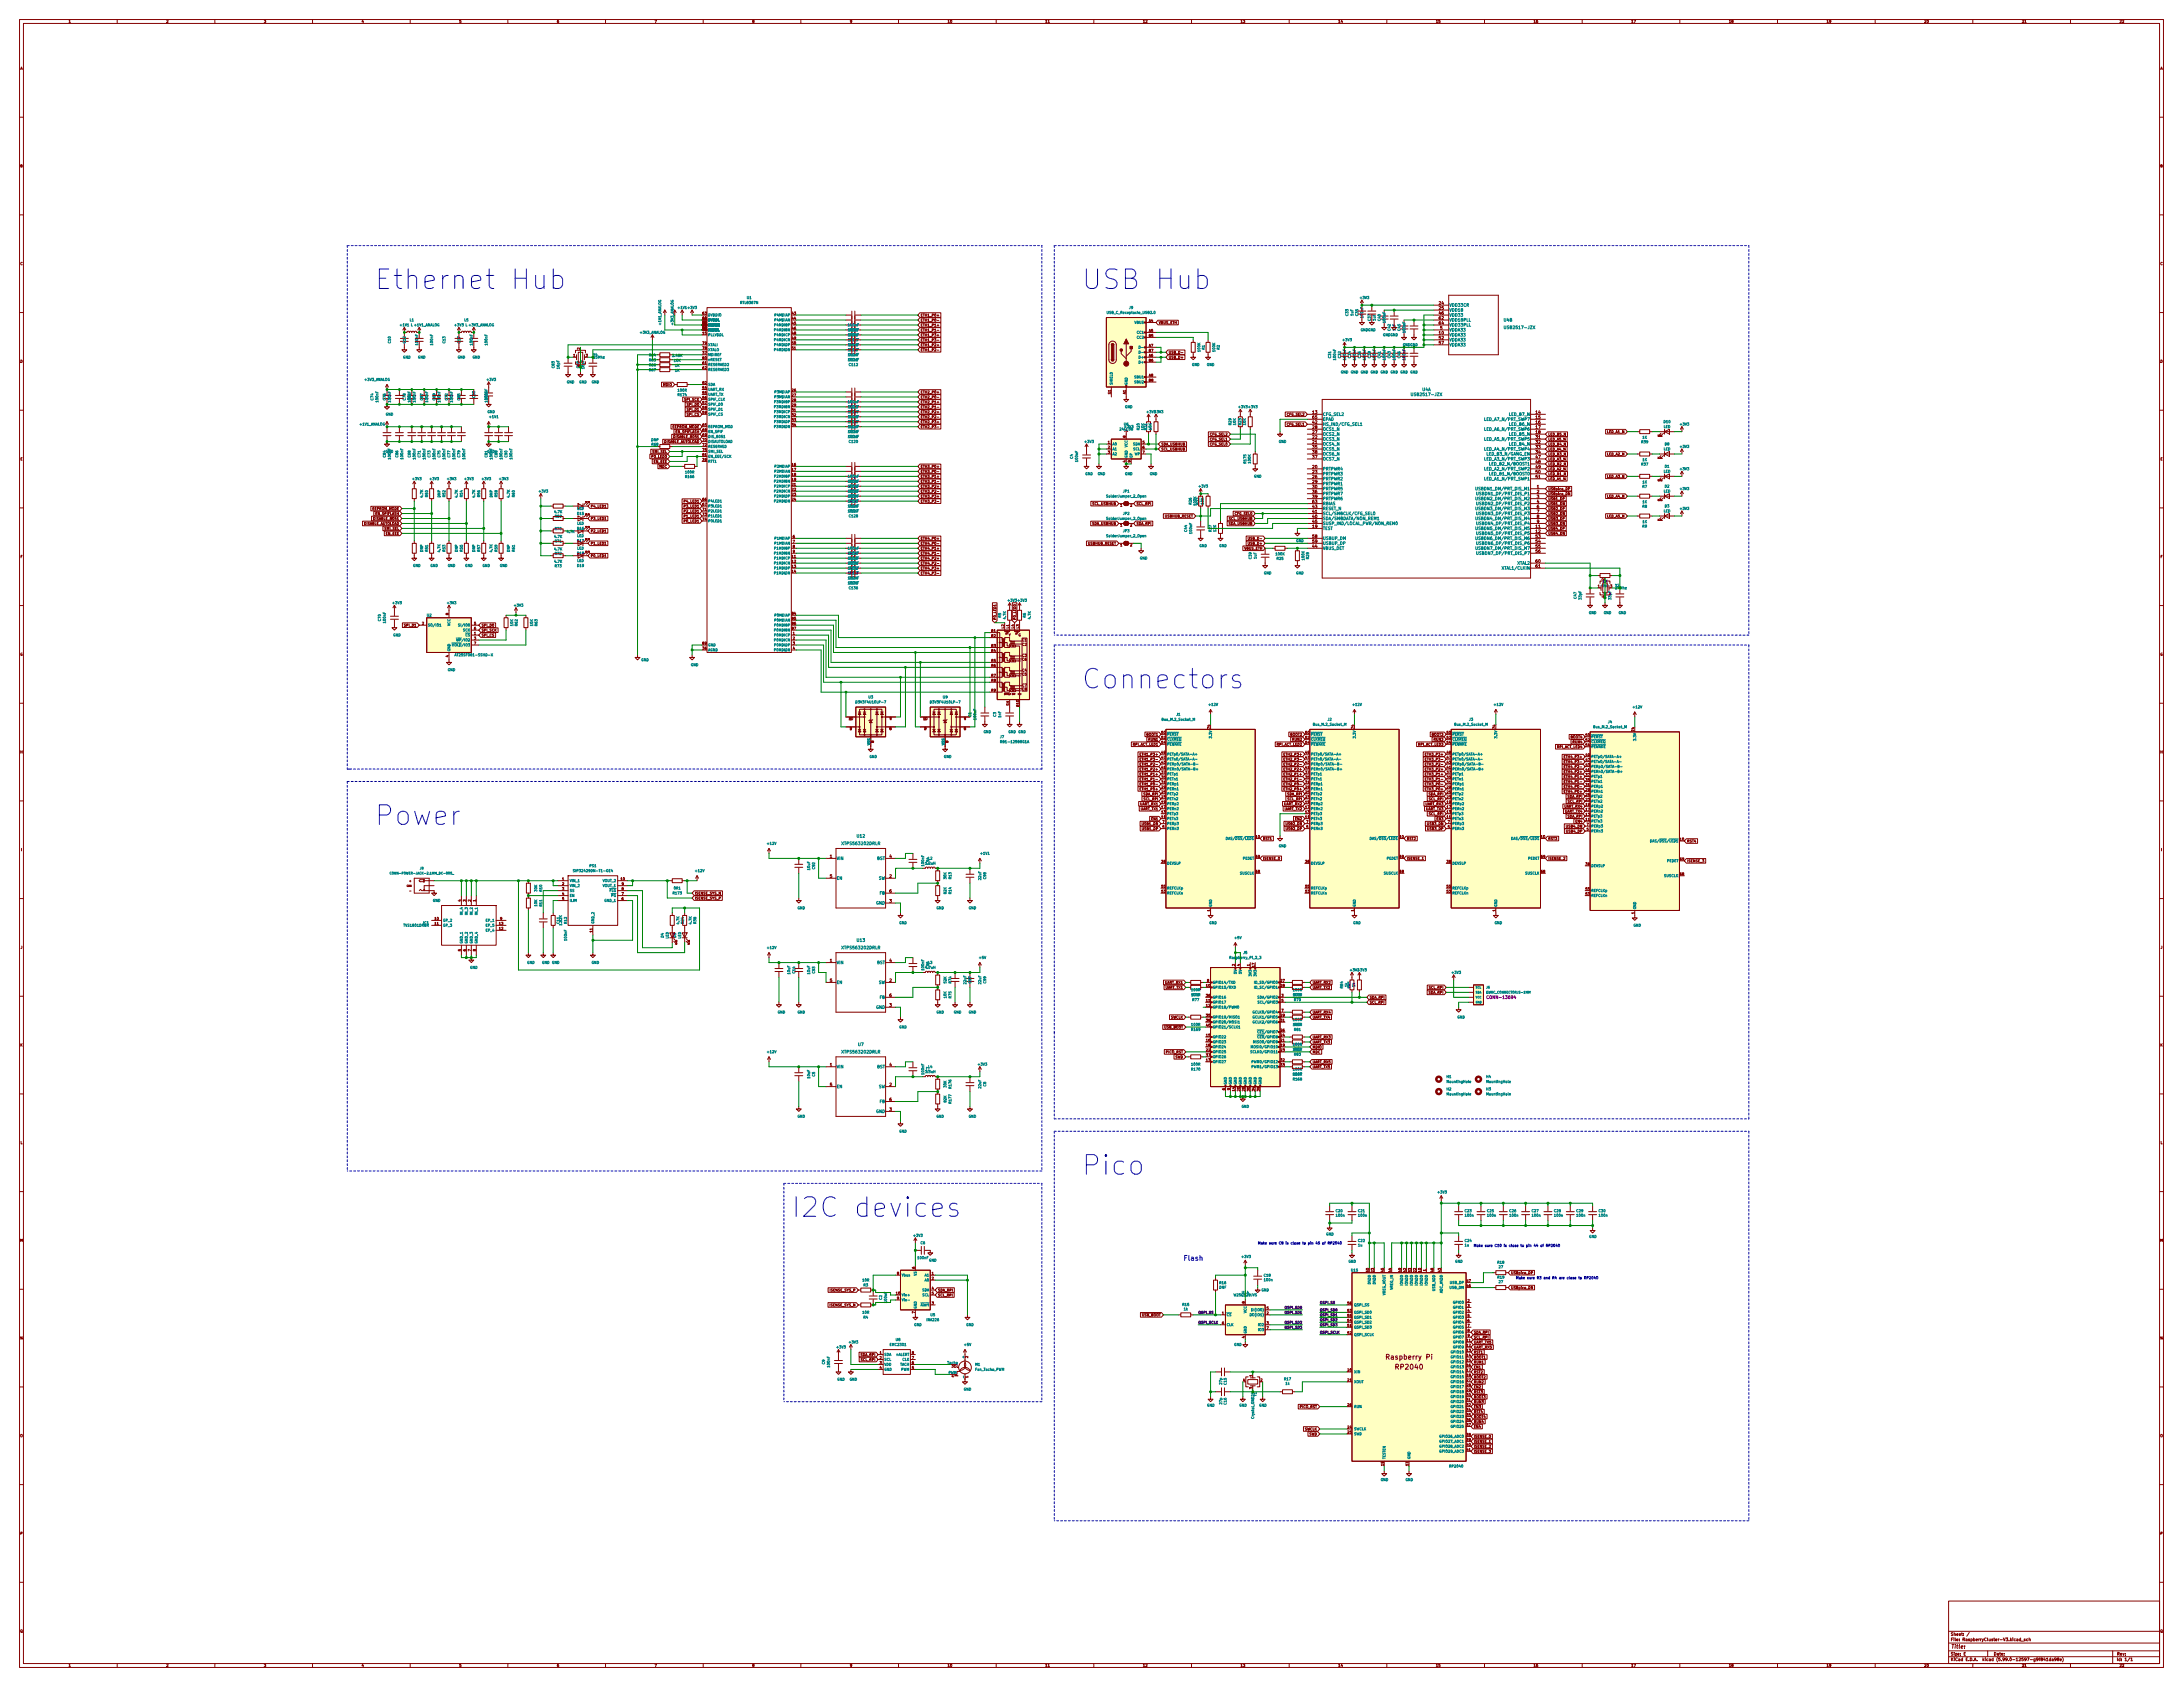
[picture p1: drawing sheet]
<svg xmlns="http://www.w3.org/2000/svg" width="1118mm" height="864mm" viewBox="0 0 1118 864" stroke-linecap="round" stroke-linejoin="round" font-family="sans-serif">
<defs><g id="words">
<g font-size="13.9" fill="#0000c2">
<text x="192" y="148">Ethernet Hub</text>
<text x="554" y="148">USB Hub</text>
<text x="554" y="353">Connectors</text>
<text x="192" y="422">Power</text>
<text x="554" y="602">Pico</text>
<text x="405" y="623">I2C devices</text>
</g>
<text font-size="3.5" fill="#0000c2" x="606" y="645">Flash</text>
<g font-size="3.5" fill="#840000">
<text x="710" y="696">Raspberry Pi</text>
<text x="715" y="701">RP2040</text>
</g>
<text font-size="2.8" fill="#840000" x="999" y="844">Title:</text>
<g font-size="2.1" fill="#840000">
<text x="737" y="156">24</text>
<text x="737" y="158">25</text>
<text x="737" y="161">46</text>
<text x="737" y="164">62</text>
<text x="737" y="166">64</text>
<text x="737" y="171">10</text>
<text x="737" y="174">52</text>
<text x="737" y="169">5</text>
<text x="737" y="176">57</text>
<text x="672" y="212">13</text>
<text x="672" y="214">65</text>
<text x="786" y="212">14</text>
<text x="786" y="214">15</text>
<text x="672" y="222">27</text>
<text x="672" y="219">28</text>
<text x="672" y="217">42</text>
<text x="786" y="217">16</text>
<text x="786" y="219">17</text>
<text x="786" y="222">18</text>
<text x="672" y="227">21</text>
<text x="672" y="225">22</text>
<text x="786" y="225">31</text>
<text x="786" y="227">32</text>
<text x="672" y="230">35</text>
<text x="672" y="232">38</text>
<text x="786" y="230">33</text>
<text x="786" y="232">34</text>
<text x="672" y="240">20</text>
<text x="672" y="235">37</text>
<text x="786" y="235">47</text>
<text x="786" y="237">48</text>
<text x="786" y="240">49</text>
<text x="672" y="242">23</text>
<text x="672" y="245">26</text>
<text x="786" y="242">50</text>
<text x="786" y="245">51</text>
<text x="672" y="247">29</text>
<text x="672" y="250">30</text>
<text x="787" y="250">1</text>
<text x="672" y="252">36</text>
<text x="672" y="255">39</text>
<text x="672" y="258">63</text>
<text x="787" y="252">2</text>
<text x="787" y="255">3</text>
<text x="787" y="258">4</text>
<text x="672" y="263">41</text>
<text x="672" y="260">43</text>
<text x="787" y="260">6</text>
<text x="787" y="263">7</text>
<text x="672" y="265">40</text>
<text x="672" y="268">45</text>
<text x="787" y="265">8</text>
<text x="787" y="268">9</text>
<text x="672" y="270">19</text>
<text x="672" y="275">58</text>
<text x="786" y="270">11</text>
<text x="786" y="273">12</text>
<text x="786" y="275">53</text>
<text x="672" y="280">44</text>
<text x="672" y="278">59</text>
<text x="786" y="278">54</text>
<text x="786" y="280">55</text>
<text x="786" y="283">56</text>
<text x="786" y="288">60</text>
<text x="786" y="291">61</text>
<text x="425" y="439">1</text>
<text x="455" y="439">4</text>
<text x="425" y="449">5</text>
<text x="455" y="449">2</text>
<text x="455" y="457">6</text>
<text x="455" y="462">3</text>
<text x="425" y="493">1</text>
<text x="455" y="493">4</text>
<text x="425" y="503">5</text>
<text x="455" y="503">2</text>
<text x="455" y="515">3</text>
<text x="455" y="510">6</text>
<text x="425" y="546">1</text>
<text x="455" y="546">4</text>
<text x="425" y="556">5</text>
<text x="455" y="556">2</text>
<text x="455" y="564">6</text>
<text x="455" y="569">3</text>
<text x="999" y="837">Sheet: /</text>
<text x="999" y="840">File: RaspberryCluster-V3.kicad_sch</text>
<text x="999" y="850">KiCad E.D.A. kicad (5.99.0-12597-g9f841da98e)</text>
<text x="999" y="847">Size: E</text>
<text x="1021" y="847">Date:</text>
<text x="1084" y="847">Rev:</text>
<text x="1084" y="850">Id: 1/1</text>
</g>
<g font-size="2.1" fill="#008484">
<text x="742" y="157">VDD33CR</text>
<text x="742" y="159">VDD18</text>
<text x="742" y="162">VDD33</text>
<text x="742" y="165">VDD18PLL</text>
<text x="742" y="167">VDD33PLL</text>
<text x="770" y="165">U4B</text>
<text x="742" y="172">VDDA33</text>
<text x="742" y="170">VDDA33</text>
<text x="771" y="168">USB2517-JZX</text>
<text x="742" y="175">VDDA33</text>
<text x="742" y="177">VDDA33</text>
<text x="723" y="203">USB2517-JZX</text>
<text x="728" y="200">U4A</text>
<text x="677" y="213">CFG_SEL2</text>
<text x="677" y="215">EPAD</text>
<text x="761" y="215">LED_A7_N/PRT_SWP7</text>
<text x="773" y="213">LED_B7_N</text>
<text x="677" y="220">OCS1_N</text>
<text x="677" y="218">HS_IND/CFG_SEL1</text>
<text x="761" y="220">LED_A6_N/PRT_SWP6</text>
<text x="773" y="218">LED_B6_N</text>
<text x="677" y="226">OCS3_N</text>
<text x="677" y="223">OCS2_N</text>
<text x="761" y="226">LED_A5_N/PRT_SWP5</text>
<text x="773" y="223">LED_B5_N</text>
<text x="677" y="228">OCS4_N</text>
<text x="677" y="231">OCS5_N</text>
<text x="677" y="233">OCS6_N</text>
<text x="761" y="231">LED_A4_N/PRT_SWP4</text>
<text x="762" y="233">LED_B3_N/GANG_EN</text>
<text x="773" y="228">LED_B4_N</text>
<text x="677" y="236">OCS7_N</text>
<text x="761" y="236">LED_A3_N/PRT_SWP3</text>
<text x="764" y="238">LED_B2_N/BOOST1</text>
<text x="677" y="241">PRTPWR4</text>
<text x="677" y="243">PRTPWR3</text>
<text x="677" y="246">PRTPWR2</text>
<text x="761" y="241">LED_A2_N/PRT_SWP2</text>
<text x="761" y="246">LED_A1_N/PRT_SWP1</text>
<text x="764" y="243">LED_B1_N/BOOST0</text>
<text x="677" y="248">PRTPWR1</text>
<text x="677" y="251">PRTPWR5</text>
<text x="757" y="251">USBDN1_DM/PRT_DIS_M1</text>
<text x="677" y="253">PRTPWR7</text>
<text x="677" y="256">PRTPWR6</text>
<text x="757" y="256">USBDN2_DM/PRT_DIS_M2</text>
<text x="758" y="253">USBDN1_DP/PRT_DIS_P1</text>
<text x="677" y="264">SCL/SMBCLK/CFG_SEL0</text>
<text x="677" y="261">RESET_N</text>
<text x="677" y="259">RBIAS</text>
<text x="757" y="261">USBDN3_DM/PRT_DIS_M3</text>
<text x="758" y="259">USBDN2_DP/PRT_DIS_P2</text>
<text x="758" y="264">USBDN3_DP/PRT_DIS_P3</text>
<text x="677" y="266">SDA/SMBDATA/NON_REM1</text>
<text x="677" y="269">SUSP_IND/LOCAL_PWR/NON_REM0</text>
<text x="757" y="266">USBDN4_DM/PRT_DIS_M4</text>
<text x="758" y="269">USBDN4_DP/PRT_DIS_P4</text>
<text x="677" y="271">TEST</text>
<text x="757" y="271">USBDN5_DM/PRT_DIS_M5</text>
<text x="758" y="274">USBDN5_DP/PRT_DIS_P5</text>
<text x="677" y="281">VBUS_DET</text>
<text x="677" y="276">USBUP_DM</text>
<text x="677" y="279">USBUP_DP</text>
<text x="757" y="276">USBDN6_DM/PRT_DIS_M6</text>
<text x="757" y="281">USBDN7_DM/PRT_DIS_M7</text>
<text x="758" y="279">USBDN6_DP/PRT_DIS_P6</text>
<text x="758" y="284">USBDN7_DP/PRT_DIS_P7</text>
<text x="770" y="292">XTAL1/CLKIN</text>
<text x="777" y="289">XTAL2</text>
<text x="439" y="429">U12</text>
<text x="431" y="433">XTPS563202DRLR</text>
<text x="428" y="440">VIN</text>
<text x="449" y="440">BST</text>
<text x="428" y="450">EN</text>
<text x="450" y="450">SW</text>
<text x="450" y="458">FB</text>
<text x="448" y="463">GND</text>
<text x="431" y="486">XTPS563202DRLR</text>
<text x="439" y="482">U13</text>
<text x="428" y="494">VIN</text>
<text x="449" y="494">BST</text>
<text x="428" y="504">EN</text>
<text x="450" y="504">SW</text>
<text x="450" y="511">FB</text>
<text x="448" y="516">GND</text>
<text x="431" y="539">XTPS563202DRLR</text>
<text x="439" y="535">U7</text>
<text x="428" y="547">VIN</text>
<text x="449" y="547">BST</text>
<text x="428" y="557">EN</text>
<text x="450" y="557">SW</text>
<text x="448" y="570">GND</text>
<text x="450" y="565">FB</text>
</g>
<text font-size="2.1" fill="#840084" x="762" y="511">CONN-13694</text>
<g font-size="1.8" fill="#840000">
<text x="35" y="12">1</text>
<text x="85" y="12">2</text>
<text x="135" y="12">3</text>
<text x="185" y="12">4</text>
<text x="235" y="12">5</text>
<text x="285" y="12">6</text>
<text x="335" y="12">7</text>
<text x="385" y="12">8</text>
<text x="435" y="12">9</text>
<text x="485" y="12">10</text>
<text x="535" y="12">11</text>
<text x="585" y="12">12</text>
<text x="635" y="12">13</text>
<text x="685" y="12">14</text>
<text x="735" y="12">15</text>
<text x="785" y="12">16</text>
<text x="835" y="12">17</text>
<text x="885" y="12">18</text>
<text x="935" y="12">19</text>
<text x="985" y="12">20</text>
<text x="1035" y="12">21</text>
<text x="1085" y="12">22</text>
<text x="10" y="36">A</text>
<text x="1106" y="36">A</text>
<text x="10" y="86">B</text>
<text x="1106" y="86">B</text>
<text x="10" y="136">C</text>
<text x="1106" y="136">C</text>
<text x="360" y="161">63</text>
<text x="405" y="161">43</text>
<text x="360" y="164">41</text>
<text x="360" y="164">60</text>
<text x="360" y="166">77</text>
<text x="405" y="164">44</text>
<text x="405" y="166">45</text>
<text x="471" y="162">ETH1_P0+</text>
<text x="471" y="165">ETH1_P0-</text>
<text x="471" y="167">ETH1_P1+</text>
<text x="588" y="165">A4</text>
<text x="593" y="166">VBUS_ETH</text>
<text x="702" y="164" transform="rotate(-90 702 164)">C37</text>
<text x="360" y="169">10</text>
<text x="360" y="171">15</text>
<text x="405" y="169">46</text>
<text x="405" y="171">48</text>
<text x="405" y="174">49</text>
<text x="471" y="170">ETH1_P1-</text>
<text x="471" y="172">ETH1_P3+</text>
<text x="588" y="170">A5</text>
<text x="588" y="172">B5</text>
<text x="297" y="179" transform="rotate(-90 297 179)">2</text>
<text x="360" y="179">78</text>
<text x="360" y="176">79</text>
<text x="405" y="176">50</text>
<text x="405" y="179">51</text>
<text x="471" y="177">ETH1_P2+</text>
<text x="471" y="175">ETH1_P3-</text>
<text x="471" y="180">ETH1_P2-</text>
<text x="588" y="178">A7</text>
<text x="10" y="186">D</text>
<text x="294" y="183">1</text>
<text x="300" y="183">3</text>
<text x="360" y="181">37</text>
<text x="360" y="184">80</text>
<text x="588" y="183">A6</text>
<text x="588" y="185">B6</text>
<text x="588" y="180">B7</text>
<text x="598" y="181">USB_D-</text>
<text x="598" y="184">USB_D+</text>
<text x="1106" y="186">D</text>
<text x="297" y="188" transform="rotate(-90 297 188)">4</text>
<text x="360" y="186">61</text>
<text x="360" y="189">62</text>
<text x="339" y="198">MDIO</text>
<text x="360" y="197">82</text>
<text x="588" y="193">A8</text>
<text x="588" y="195">B8</text>
<text x="360" y="199">54</text>
<text x="360" y="202">55</text>
<text x="405" y="200">26</text>
<text x="405" y="203">27</text>
<text x="471" y="204">ETH2_P0-</text>
<text x="471" y="201">ETH2_P0+</text>
<text x="569" y="202" transform="rotate(-90 569 202)">S1</text>
<text x="576" y="202" transform="rotate(-90 576 202)">A1</text>
<text x="351" y="205">SPI_SCK</text>
<text x="352" y="208">SPI_D0</text>
<text x="360" y="204">56</text>
<text x="360" y="207">57</text>
<text x="360" y="209">58</text>
<text x="405" y="205">28</text>
<text x="405" y="208">29</text>
<text x="471" y="206">ETH2_P1+</text>
<text x="471" y="209">ETH2_P1-</text>
<text x="352" y="213">SPI_CS</text>
<text x="352" y="210">SPI_D1</text>
<text x="360" y="212">59</text>
<text x="405" y="211">31</text>
<text x="405" y="213">32</text>
<text x="405" y="216">33</text>
<text x="471" y="214">ETH2_P2-</text>
<text x="471" y="212">ETH2_P2+</text>
<text x="659" y="213">CFG_SEL2</text>
<text x="344" y="219">EEPROM_MODE</text>
<text x="346" y="222">EN_SPIFLASH</text>
<text x="360" y="218">65</text>
<text x="360" y="221">68</text>
<text x="405" y="218">34</text>
<text x="471" y="219">ETH2_P3-</text>
<text x="471" y="217">ETH2_P3+</text>
<text x="659" y="218">CFG_SEL1</text>
<text x="823" y="222">LED_A1_N</text>
<text x="339" y="227">DISABLE_AUTOLOAD</text>
<text x="345" y="224">DISABLE_8051</text>
<text x="360" y="223">69</text>
<text x="360" y="226">70</text>
<text x="567" y="227">1</text>
<text x="576" y="224" transform="rotate(-90 576 224)">8</text>
<text x="585" y="227">5</text>
<text x="619" y="223">CFG_SEL2</text>
<text x="619" y="226">CFG_SEL1</text>
<text x="793" y="223">LED_B5_N</text>
<text x="793" y="226">LED_A5_N</text>
<text x="334" y="232">SMI_SEL</text>
<text x="360" y="228">72</text>
<text x="360" y="231">75</text>
<text x="360" y="233">81</text>
<text x="567" y="230">2</text>
<text x="567" y="232">3</text>
<text x="585" y="230">6</text>
<text x="585" y="232">7</text>
<text x="594" y="228">SDA_USBHUB</text>
<text x="594" y="231">SCL_USBHUB</text>
<text x="619" y="228">CFG_SEL0</text>
<text x="793" y="228">LED_B4_N</text>
<text x="793" y="231">LED_A4_N</text>
<text x="793" y="233">LED_B3_N</text>
<text x="823" y="233">LED_A2_N</text>
<text x="10" y="236">E</text>
<text x="334" y="234">P0_LED0</text>
<text x="335" y="237">EN_EEE</text>
<text x="338" y="239">MDC</text>
<text x="360" y="236">39</text>
<text x="405" y="239">16</text>
<text x="471" y="239">ETH3_P0+</text>
<text x="576" y="237" transform="rotate(-90 576 237)">4</text>
<text x="579" y="237" transform="rotate(-90 579 237)">9</text>
<text x="793" y="238">LED_B2_N</text>
<text x="793" y="236">LED_A3_N</text>
<text x="1106" y="236">E</text>
<text x="405" y="241">17</text>
<text x="405" y="244">18</text>
<text x="471" y="245">ETH3_P1+</text>
<text x="471" y="242">ETH3_P0-</text>
<text x="793" y="246">LED_A1_N</text>
<text x="793" y="243">LED_B1_N</text>
<text x="793" y="241">LED_A2_N</text>
<text x="823" y="245">LED_A3_N</text>
<text x="405" y="246">19</text>
<text x="405" y="249">21</text>
<text x="405" y="251">22</text>
<text x="471" y="250">ETH3_P2+</text>
<text x="471" y="247">ETH3_P1-</text>
<text x="793" y="251">USBpico_DP</text>
<text x="350" y="257">P4_LED1</text>
<text x="360" y="256">66</text>
<text x="405" y="254">23</text>
<text x="405" y="256">24</text>
<text x="471" y="257">ETH3_P3-</text>
<text x="471" y="252">ETH3_P2-</text>
<text x="471" y="255">ETH3_P3+</text>
<text x="793" y="256">USB1_DP</text>
<text x="793" y="253">USBpico_DN</text>
<text x="823" y="255">LED_A4_N</text>
<text x="190" y="261">EEPROM_MODE</text>
<text x="192" y="264">EN_SPIFLASH</text>
<text x="302" y="260">P4_LED1</text>
<text x="350" y="262">P2_LED1</text>
<text x="350" y="260">P3_LED1</text>
<text x="360" y="259">67</text>
<text x="360" y="261">71</text>
<text x="360" y="264">73</text>
<text x="559" y="259">SCL_USBHUB</text>
<text x="574" y="259">1</text>
<text x="579" y="259">2</text>
<text x="582" y="259">SCL_RPI</text>
<text x="632" y="264">CFG_SEL0</text>
<text x="793" y="261">USB2_DP</text>
<text x="793" y="264">USB2_DN</text>
<text x="793" y="259">USB1_DN</text>
<text x="186" y="269">DISABLE_AUTOLOAD</text>
<text x="192" y="266">DISABLE_8051</text>
<text x="302" y="266">P3_LED1</text>
<text x="350" y="265">P1_LED1</text>
<text x="350" y="267">P0_LED1</text>
<text x="360" y="266">74</text>
<text x="559" y="269">SDA_USBHUB</text>
<text x="574" y="269">1</text>
<text x="579" y="269">2</text>
<text x="582" y="269">SDA_RPI</text>
<text x="596" y="265">USBHUB_RESET</text>
<text x="629" y="269">SDA_USBHUB</text>
<text x="629" y="266">SCL_USBHUB</text>
<text x="793" y="266">USB3_DP</text>
<text x="793" y="269">USB3_DN</text>
<text x="823" y="265">LED_A5_N</text>
<text x="197" y="271">SMI_SEL</text>
<text x="197" y="274">EN_EEE</text>
<text x="302" y="273">P2_LED1</text>
<text x="406" y="275">6</text>
<text x="793" y="274">USB4_DN</text>
<text x="793" y="271">USB4_DP</text>
<text x="302" y="279">P1_LED1</text>
<text x="406" y="278">7</text>
<text x="406" y="280">8</text>
<text x="471" y="276">ETH4_P0+</text>
<text x="471" y="279">ETH4_P0-</text>
<text x="471" y="281">ETH4_P1+</text>
<text x="557" y="279">USBHUB_RESET</text>
<text x="574" y="280">1</text>
<text x="579" y="280">2</text>
<text x="637" y="281">VBUS_ETH</text>
<text x="639" y="279">USB_D+</text>
<text x="640" y="276">USB_D-</text>
<text x="10" y="286">F</text>
<text x="296" y="284">D18</text>
<text x="302" y="285">P0_LED1</text>
<text x="405" y="285">11</text>
<text x="406" y="283">9</text>
<text x="471" y="286">ETH4_P2+</text>
<text x="471" y="284">ETH4_P1-</text>
<text x="1106" y="286">F</text>
<text x="405" y="288">12</text>
<text x="405" y="291">13</text>
<text x="405" y="293">14</text>
<text x="471" y="292">ETH4_P3+</text>
<text x="471" y="289">ETH4_P2-</text>
<text x="471" y="294">ETH4_P3-</text>
<text x="821" y="297" transform="rotate(-90 821 297)">2</text>
<text x="818" y="301">1</text>
<text x="821" y="306" transform="rotate(-90 821 306)">4</text>
<text x="824" y="301">3</text>
<text x="230" y="315" transform="rotate(-90 230 315)">8</text>
<text x="405" y="315">84</text>
<text x="405" y="317">85</text>
<text x="510" y="317" transform="rotate(-90 510 317)">P0_LED1</text>
<text x="520" y="317" transform="rotate(-90 520 317)">P0_LED0</text>
<text x="207" y="321">SPI_D1</text>
<text x="216" y="320">2</text>
<text x="243" y="320">5</text>
<text x="243" y="322">6</text>
<text x="246" y="323">SPI_SCK</text>
<text x="246" y="321">SPI_D0</text>
<text x="405" y="320">86</text>
<text x="405" y="322">87</text>
<text x="508" y="324">R1</text>
<text x="514" y="322" transform="rotate(-90 514 322)">L2</text>
<text x="517" y="322" transform="rotate(-90 517 322)">L1</text>
<text x="519" y="322" transform="rotate(-90 519 322)">L4</text>
<text x="522" y="322" transform="rotate(-90 522 322)">L3</text>
<text x="243" y="325">1</text>
<text x="243" y="327">3</text>
<text x="243" y="330">7</text>
<text x="246" y="326">SPI_CS</text>
<text x="360" y="330">89</text>
<text x="406" y="325">1</text>
<text x="406" y="327">2</text>
<text x="406" y="330">3</text>
<text x="508" y="326">R2</text>
<text x="516" y="326">Y</text>
<text x="521" y="326">G</text>
<text x="523" y="328">C1</text>
<text x="10" y="336">G</text>
<text x="360" y="332">36</text>
<text x="406" y="332">4</text>
<text x="508" y="331">R3</text>
<text x="508" y="334">R4</text>
<text x="523" y="331">C2</text>
<text x="1106" y="336">G</text>
<text x="230" y="336" transform="rotate(-90 230 336)">4</text>
<text x="508" y="339">R5</text>
<text x="508" y="341">R6</text>
<text x="523" y="336">C3</text>
<text x="523" y="338">C6</text>
<text x="508" y="346">R7</text>
<text x="523" y="344">C4</text>
<text x="523" y="346">C5</text>
<text x="508" y="349">R8</text>
<text x="523" y="351">C7</text>
<text x="523" y="353">C8</text>
<text x="508" y="354">R9</text>
<text x="517" y="361" transform="rotate(-90 517 361)">SH</text>
<text x="522" y="362" transform="rotate(-90 522 362)">R10</text>
<text x="435" y="369">10</text>
<text x="435" y="369">1</text>
<text x="455" y="369">7</text>
<text x="473" y="369">10</text>
<text x="473" y="369">1</text>
<text x="494" y="369">7</text>
<text x="435" y="374">2</text>
<text x="455" y="374">5</text>
<text x="473" y="374">2</text>
<text x="494" y="374">5</text>
<text x="587" y="377">BOOT1</text>
<text x="595" y="376">50</text>
<text x="620" y="373" transform="rotate(-90 620 373)">74</text>
<text x="661" y="377">BOOT2</text>
<text x="668" y="376">50</text>
<text x="693" y="373" transform="rotate(-90 693 373)">74</text>
<text x="733" y="377">BOOT3</text>
<text x="741" y="376">50</text>
<text x="766" y="373" transform="rotate(-90 766 373)">74</text>
<text x="804" y="378">BOOT4</text>
<text x="812" y="377">50</text>
<text x="837" y="374" transform="rotate(-90 837 374)">74</text>
<text x="447" y="380" transform="rotate(-90 447 380)">8</text>
<text x="485" y="380" transform="rotate(-90 485 380)">8</text>
<text x="580" y="382">RPI_ACT_LED1</text>
<text x="588" y="379">RUN1</text>
<text x="595" y="378">52</text>
<text x="595" y="381">54</text>
<text x="654" y="382">RPI_ACT_LED2</text>
<text x="662" y="379">RUN2</text>
<text x="668" y="378">52</text>
<text x="668" y="381">54</text>
<text x="726" y="382">RPI_ACT_LED3</text>
<text x="734" y="379">RUN3</text>
<text x="741" y="378">52</text>
<text x="741" y="381">54</text>
<text x="797" y="383">RPI_ACT_LED4</text>
<text x="805" y="380">RUN4</text>
<text x="812" y="379">52</text>
<text x="812" y="382">54</text>
<text x="10" y="386">H</text>
<text x="584" y="387">ETH1_P3+</text>
<text x="585" y="389">ETH1_P3-</text>
<text x="595" y="388">47</text>
<text x="595" y="386">49</text>
<text x="658" y="387">ETH2_P3+</text>
<text x="658" y="389">ETH2_P3-</text>
<text x="668" y="388">47</text>
<text x="668" y="386">49</text>
<text x="730" y="387">ETH3_P3+</text>
<text x="731" y="389">ETH3_P3-</text>
<text x="741" y="388">47</text>
<text x="741" y="386">49</text>
<text x="801" y="388">ETH4_P3+</text>
<text x="812" y="390">47</text>
<text x="812" y="387">49</text>
<text x="1106" y="386">H</text>
<text x="584" y="394">ETH1_P2+</text>
<text x="585" y="392">ETH1_P2-</text>
<text x="595" y="396">37</text>
<text x="595" y="393">41</text>
<text x="595" y="391">43</text>
<text x="658" y="394">ETH2_P2+</text>
<text x="658" y="392">ETH2_P2-</text>
<text x="668" y="396">37</text>
<text x="668" y="393">41</text>
<text x="668" y="391">43</text>
<text x="730" y="394">ETH3_P2+</text>
<text x="731" y="392">ETH3_P2-</text>
<text x="741" y="396">37</text>
<text x="741" y="393">41</text>
<text x="741" y="391">43</text>
<text x="801" y="396">ETH4_P2+</text>
<text x="802" y="391">ETH4_P3-</text>
<text x="802" y="393">ETH4_P2-</text>
<text x="812" y="395">41</text>
<text x="812" y="392">43</text>
<text x="584" y="397">ETH1_P1+</text>
<text x="585" y="400">ETH1_P1-</text>
<text x="595" y="401">31</text>
<text x="595" y="399">35</text>
<text x="658" y="397">ETH2_P1+</text>
<text x="658" y="400">ETH2_P1-</text>
<text x="668" y="401">31</text>
<text x="668" y="399">35</text>
<text x="730" y="397">ETH3_P1+</text>
<text x="731" y="400">ETH3_P1-</text>
<text x="741" y="401">31</text>
<text x="741" y="399">35</text>
<text x="801" y="398">ETH4_P1+</text>
<text x="802" y="401">ETH4_P1-</text>
<text x="812" y="400">35</text>
<text x="812" y="397">37</text>
<text x="584" y="405">ETH1_P0+</text>
<text x="585" y="402">ETH1_P0-</text>
<text x="585" y="407">SDA_RPI</text>
<text x="595" y="406">25</text>
<text x="595" y="404">29</text>
<text x="658" y="405">ETH2_P0+</text>
<text x="658" y="402">ETH2_P0-</text>
<text x="659" y="407">SDA_RPI</text>
<text x="668" y="406">25</text>
<text x="668" y="404">29</text>
<text x="730" y="405">ETH3_P0+</text>
<text x="731" y="402">ETH3_P0-</text>
<text x="731" y="407">SDA_RPI</text>
<text x="741" y="406">25</text>
<text x="741" y="404">29</text>
<text x="801" y="406">ETH4_P0+</text>
<text x="802" y="403">ETH4_P0-</text>
<text x="812" y="407">25</text>
<text x="812" y="405">29</text>
<text x="812" y="402">31</text>
<text x="584" y="412">UART_RX1</text>
<text x="586" y="410">SCL_RPI</text>
<text x="595" y="414">17</text>
<text x="595" y="411">19</text>
<text x="595" y="409">23</text>
<text x="657" y="412">UART_RX2</text>
<text x="659" y="410">SCL_RPI</text>
<text x="668" y="414">17</text>
<text x="668" y="411">19</text>
<text x="668" y="409">23</text>
<text x="730" y="412">UART_RX3</text>
<text x="732" y="410">SCL_RPI</text>
<text x="741" y="414">17</text>
<text x="741" y="411">19</text>
<text x="741" y="409">23</text>
<text x="801" y="413">UART_RX4</text>
<text x="803" y="408">SDA_RPI</text>
<text x="803" y="411">SCL_RPI</text>
<text x="812" y="412">19</text>
<text x="812" y="410">23</text>
<text x="584" y="415">UART_TX1</text>
<text x="590" y="420">EN1</text>
<text x="595" y="419">11</text>
<text x="595" y="416">13</text>
<text x="658" y="415">UART_TX2</text>
<text x="663" y="420">EN2</text>
<text x="668" y="419">11</text>
<text x="668" y="416">13</text>
<text x="730" y="415">UART_TX3</text>
<text x="732" y="417">SCL_RPI</text>
<text x="736" y="420">EN3</text>
<text x="741" y="419">11</text>
<text x="741" y="416">13</text>
<text x="801" y="416">UART_TX4</text>
<text x="803" y="419">SDA_RPI</text>
<text x="812" y="418">13</text>
<text x="812" y="415">17</text>
<text x="585" y="422">USB1_DN</text>
<text x="585" y="425">USB1_DP</text>
<text x="595" y="424">5</text>
<text x="595" y="421">7</text>
<text x="658" y="422">USB2_DN</text>
<text x="659" y="425">USB2_DP</text>
<text x="669" y="424">5</text>
<text x="669" y="421">7</text>
<text x="731" y="422">USB3_DN</text>
<text x="731" y="425">USB3_DP</text>
<text x="741" y="424">5</text>
<text x="741" y="421">7</text>
<text x="802" y="424">USB4_DN</text>
<text x="807" y="421">EN4</text>
<text x="812" y="420">11</text>
<text x="812" y="425">5</text>
<text x="812" y="423">7</text>
<text x="643" y="429">10</text>
<text x="646" y="430">RST1</text>
<text x="717" y="429">10</text>
<text x="720" y="430">RST2</text>
<text x="789" y="429">10</text>
<text x="793" y="430">RST3</text>
<text x="802" y="426">USB4_DP</text>
<text x="860" y="430">10</text>
<text x="864" y="431">RST4</text>
<text x="11" y="436">I</text>
<text x="1106" y="436">I</text>
<text x="595" y="442">38</text>
<text x="643" y="439">69</text>
<text x="646" y="440">ISENSE_0</text>
<text x="668" y="442">38</text>
<text x="717" y="439">69</text>
<text x="720" y="440">ISENSE_1</text>
<text x="741" y="442">38</text>
<text x="789" y="439">69</text>
<text x="793" y="440">ISENSE_2</text>
<text x="812" y="443">38</text>
<text x="860" y="440">69</text>
<text x="864" y="441">ISENSE_3</text>
<text x="643" y="447">68</text>
<text x="717" y="447">68</text>
<text x="789" y="447">68</text>
<text x="860" y="448">68</text>
<text x="288" y="451">1</text>
<text x="288" y="453">2</text>
<text x="288" y="456">3</text>
<text x="318" y="451">10</text>
<text x="318" y="456">8</text>
<text x="318" y="453">9</text>
<text x="595" y="454">55</text>
<text x="668" y="454">55</text>
<text x="741" y="454">55</text>
<text x="812" y="456">55</text>
<text x="236" y="462" transform="rotate(-90 236 462)">4</text>
<text x="239" y="462" transform="rotate(-90 239 462)">3</text>
<text x="241" y="462" transform="rotate(-90 241 462)">2</text>
<text x="244" y="462" transform="rotate(-90 244 462)">1</text>
<text x="288" y="458">4</text>
<text x="288" y="461">5</text>
<text x="318" y="461">6</text>
<text x="318" y="458">7</text>
<text x="356" y="460">ISENSE_SYS_P</text>
<text x="356" y="458">ISENSE_SYS_N</text>
<text x="595" y="457">53</text>
<text x="668" y="457">53</text>
<text x="741" y="457">53</text>
<text x="812" y="458">53</text>
<text x="620" y="467" transform="rotate(-90 620 467)">1</text>
<text x="693" y="467" transform="rotate(-90 693 467)">1</text>
<text x="766" y="467" transform="rotate(-90 766 467)">1</text>
<text x="837" y="468" transform="rotate(-90 837 468)">1</text>
<text x="223" y="471">10</text>
<text x="223" y="473">11</text>
<text x="256" y="473">13</text>
<text x="256" y="471">9</text>
<text x="256" y="476">12</text>
<text x="303" y="477" transform="rotate(-90 303 477)">11</text>
<text x="10" y="486">J</text>
<text x="1106" y="486">J</text>
<text x="236" y="487" transform="rotate(-90 236 487)">5</text>
<text x="239" y="487" transform="rotate(-90 239 487)">6</text>
<text x="241" y="487" transform="rotate(-90 241 487)">7</text>
<text x="244" y="487" transform="rotate(-90 244 487)">8</text>
<text x="632" y="495" transform="rotate(-90 632 495)">2</text>
<text x="635" y="495" transform="rotate(-90 635 495)">4</text>
<text x="640" y="495" transform="rotate(-90 640 495)">1</text>
<text x="642" y="495" transform="rotate(-90 642 495)">17</text>
<text x="596" y="504">UART_RX1</text>
<text x="618" y="503">8</text>
<text x="656" y="503">27</text>
<text x="672" y="504">UART_RX2</text>
<text x="597" y="506">UART_TX1</text>
<text x="618" y="505">10</text>
<text x="656" y="505">28</text>
<text x="672" y="506">UART_TX2</text>
<text x="731" y="509">SDA_RPI</text>
<text x="732" y="506">SCL_RPI</text>
<text x="618" y="513">11</text>
<text x="618" y="515">12</text>
<text x="618" y="510">36</text>
<text x="656" y="510">3</text>
<text x="656" y="513">5</text>
<text x="701" y="514">SCL_RPI</text>
<text x="701" y="511">SDA_RPI</text>
<text x="599" y="521">SWCLK</text>
<text x="618" y="520">35</text>
<text x="656" y="520">29</text>
<text x="656" y="518">7</text>
<text x="672" y="521">UART_TX4</text>
<text x="672" y="519">UART_RX4</text>
<text x="595" y="527">~{USB_BOOT}</text>
<text x="618" y="523">38</text>
<text x="618" y="526">40</text>
<text x="656" y="523">31</text>
<text x="618" y="531">15</text>
<text x="618" y="533">16</text>
<text x="656" y="533">21</text>
<text x="656" y="531">24</text>
<text x="656" y="528">26</text>
<text x="672" y="532">UART_RX3</text>
<text x="10" y="536">K</text>
<text x="597" y="539">PICO_RST</text>
<text x="618" y="536">18</text>
<text x="618" y="538">22</text>
<text x="656" y="536">19</text>
<text x="656" y="538">23</text>
<text x="672" y="534">UART_TX3</text>
<text x="672" y="537">MDIO</text>
<text x="672" y="539">MDC</text>
<text x="1106" y="536">K</text>
<text x="602" y="542">SWD</text>
<text x="618" y="543">13</text>
<text x="618" y="541">37</text>
<text x="656" y="543">32</text>
<text x="656" y="546">33</text>
<text x="672" y="544">UART_RX5</text>
<text x="672" y="547">UART_TX5</text>
<text x="627" y="558" transform="rotate(-90 627 558)">6</text>
<text x="630" y="558" transform="rotate(-90 630 558)">9</text>
<text x="632" y="559" transform="rotate(-90 632 559)">14</text>
<text x="635" y="559" transform="rotate(-90 635 559)">20</text>
<text x="637" y="559" transform="rotate(-90 637 559)">25</text>
<text x="640" y="559" transform="rotate(-90 640 559)">30</text>
<text x="642" y="559" transform="rotate(-90 642 559)">34</text>
<text x="645" y="559" transform="rotate(-90 645 559)">39</text>
<text x="10" y="586">L</text>
<text x="1106" y="586">L</text>
<text x="10" y="636">M</text>
<text x="1106" y="636">M</text>
<text x="459" y="653">8</text>
<text x="468" y="649" transform="rotate(-90 468 649)">6</text>
<text x="477" y="653">1</text>
<text x="701" y="651" transform="rotate(-90 701 651)">50</text>
<text x="703" y="651" transform="rotate(-90 703 651)">23</text>
<text x="708" y="651" transform="rotate(-90 708 651)">45</text>
<text x="712" y="651" transform="rotate(-90 712 651)">44</text>
<text x="717" y="651" transform="rotate(-90 717 651)">49</text>
<text x="720" y="651" transform="rotate(-90 720 651)">42</text>
<text x="722" y="651" transform="rotate(-90 722 651)">33</text>
<text x="725" y="651" transform="rotate(-90 725 651)">22</text>
<text x="727" y="651" transform="rotate(-90 727 651)">10</text>
<text x="730" y="651" transform="rotate(-90 730 651)">1</text>
<text x="734" y="651" transform="rotate(-90 734 651)">48</text>
<text x="738" y="651" transform="rotate(-90 738 651)">43</text>
<text x="773" y="652">USBpico_DP</text>
<text x="477" y="655">2</text>
<text x="751" y="659">46</text>
<text x="751" y="656">47</text>
<text x="773" y="660">USBpico_DN</text>
<text x="425" y="661">ISENSE_SYS_P</text>
<text x="459" y="663">10</text>
<text x="459" y="665">9</text>
<text x="477" y="660">4</text>
<text x="477" y="663">5</text>
<text x="480" y="664">SCL_RPI</text>
<text x="480" y="661">SDA_RPI</text>
<text x="425" y="669">ISENSE_SYS_N</text>
<text x="477" y="668">3</text>
<text x="637" y="667" transform="rotate(-90 637 667)">8</text>
<text x="648" y="670">5</text>
<text x="690" y="672">53</text>
<text x="690" y="668">56</text>
<text x="751" y="666">2</text>
<text x="751" y="669">3</text>
<text x="751" y="672">4</text>
<text x="468" y="672" transform="rotate(-90 468 672)">7</text>
<text x="583" y="674">~{USB_BOOT}</text>
<text x="626" y="673">1</text>
<text x="626" y="678">6</text>
<text x="648" y="673">2</text>
<text x="648" y="678">3</text>
<text x="690" y="677">54</text>
<text x="690" y="674">55</text>
<text x="751" y="674">5</text>
<text x="751" y="677">6</text>
<text x="648" y="680">7</text>
<text x="690" y="679">51</text>
<text x="690" y="683">52</text>
<text x="751" y="679">7</text>
<text x="751" y="682">8</text>
<text x="754" y="683">SDA_RPI</text>
<text x="10" y="686">N</text>
<text x="637" y="685" transform="rotate(-90 637 685)">4</text>
<text x="751" y="687">11</text>
<text x="751" y="689">12</text>
<text x="751" y="684">9</text>
<text x="754" y="688">UART_TX5</text>
<text x="754" y="685">SCL_RPI</text>
<text x="1106" y="686">N</text>
<text x="441" y="694">SDA_RPI</text>
<text x="450" y="693">1</text>
<text x="450" y="696">2</text>
<text x="467" y="696">7</text>
<text x="467" y="693">8</text>
<text x="496" y="695" transform="rotate(-90 496 695)">2</text>
<text x="751" y="692">13</text>
<text x="751" y="694">14</text>
<text x="754" y="690">UART_RX5</text>
<text x="754" y="695">BOOT1</text>
<text x="754" y="693">RST1</text>
<text x="441" y="697">SCL_RPI</text>
<text x="450" y="698">3</text>
<text x="450" y="701">4</text>
<text x="467" y="701">5</text>
<text x="467" y="698">6</text>
<text x="487" y="700">3</text>
<text x="751" y="697">15</text>
<text x="751" y="700">16</text>
<text x="754" y="698">RUN1</text>
<text x="754" y="700">EN1</text>
<text x="487" y="705">4</text>
<text x="496" y="705" transform="rotate(-90 496 705)">1</text>
<text x="636" y="707">4</text>
<text x="641" y="705" transform="rotate(-90 641 705)">1</text>
<text x="645" y="707">2</text>
<text x="690" y="702">20</text>
<text x="690" y="707">21</text>
<text x="751" y="702">17</text>
<text x="751" y="705">18</text>
<text x="751" y="707">27</text>
<text x="754" y="703">RST2</text>
<text x="754" y="706">BOOT2</text>
<text x="641" y="711" transform="rotate(-90 641 711)">3</text>
<text x="751" y="710">28</text>
<text x="751" y="712">29</text>
<text x="754" y="711">EN2</text>
<text x="754" y="713">RST3</text>
<text x="754" y="708">RUN2</text>
<text x="690" y="720">26</text>
<text x="751" y="715">30</text>
<text x="751" y="717">31</text>
<text x="751" y="720">32</text>
<text x="754" y="716">BOOT3</text>
<text x="754" y="718">RUN3</text>
<text x="665" y="721">PICO_RST</text>
<text x="751" y="722">34</text>
<text x="751" y="725">35</text>
<text x="754" y="726">BOOT4</text>
<text x="754" y="721">EN3</text>
<text x="754" y="723">RST4</text>
<text x="690" y="731">24</text>
<text x="751" y="727">36</text>
<text x="751" y="730">37</text>
<text x="754" y="728">RUN4</text>
<text x="754" y="731">EN4</text>
<text x="10" y="736">O</text>
<text x="668" y="732">SWCLK</text>
<text x="670" y="735">SWD</text>
<text x="690" y="734">25</text>
<text x="751" y="735">38</text>
<text x="751" y="738">39</text>
<text x="754" y="736">ISENSE_0</text>
<text x="1106" y="736">O</text>
<text x="751" y="740">40</text>
<text x="751" y="743">41</text>
<text x="754" y="744">ISENSE_3</text>
<text x="754" y="741">ISENSE_2</text>
<text x="754" y="739">ISENSE_1</text>
<text x="708" y="750" transform="rotate(-90 708 750)">19</text>
<text x="721" y="750" transform="rotate(-90 721 750)">57</text>
<text x="10" y="786">P</text>
<text x="1106" y="786">P</text>
<text x="10" y="836">Q</text>
<text x="1106" y="836">Q</text>
<text x="35" y="853">1</text>
<text x="85" y="853">2</text>
<text x="135" y="853">3</text>
<text x="185" y="853">4</text>
<text x="235" y="853">5</text>
<text x="285" y="853">6</text>
<text x="335" y="853">7</text>
<text x="385" y="853">8</text>
<text x="435" y="853">9</text>
<text x="485" y="853">10</text>
<text x="535" y="853">11</text>
<text x="585" y="853">12</text>
<text x="635" y="853">13</text>
<text x="685" y="853">14</text>
<text x="735" y="853">15</text>
<text x="785" y="853">16</text>
<text x="835" y="853">17</text>
<text x="885" y="853">18</text>
<text x="935" y="853">19</text>
<text x="985" y="853">20</text>
<text x="1035" y="853">21</text>
<text x="1085" y="853">22</text>
</g>
<g font-size="1.8" fill="#008484">
<text x="379" y="156">RTL8367N</text>
<text x="382" y="153">U1</text>
<text x="696" y="153">+3V3</text>
<text x="347" y="158">+1V1 +3V3</text>
<text x="362" y="162">DVDDIO</text>
<text x="397" y="162">P4MDIAP</text>
<text x="567" y="161">USB_C_Receptacle_USB2.0</text>
<text x="578" y="158">J9</text>
<text x="690" y="162" transform="rotate(-90 690 162)">C33</text>
<text x="693" y="162" transform="rotate(-90 693 162)">1uF</text>
<text x="695" y="162" transform="rotate(-90 695 162)">C35</text>
<text x="205" y="167">+1V1 L +1V1_ANALOG</text>
<text x="210" y="164">L1</text>
<text x="233" y="167">+3V3 L +3V3_ANALOG</text>
<text x="238" y="164">L5</text>
<text x="338" y="166" transform="rotate(-90 338 166)">+1V1_ANALOG</text>
<text x="345" y="166" transform="rotate(-90 345 166)">+3V3_ANALOG</text>
<text x="362" y="167">AVDDH</text>
<text x="362" y="164">DVDDL</text>
<text x="397" y="164">P4MDIAN</text>
<text x="397" y="167">P4MDIBP</text>
<text x="434" y="167">100nF</text>
<text x="581" y="166">VBUS</text>
<text x="698" y="163" transform="rotate(-90 698 163)">100nF</text>
<text x="704" y="164" transform="rotate(-90 704 164)">1uF</text>
<text x="707" y="164" transform="rotate(-90 707 164)">C40</text>
<text x="709" y="165" transform="rotate(-90 709 165)">100nF</text>
<text x="328" y="171">+3V3_ANALOG</text>
<text x="362" y="170">AVDDL</text>
<text x="362" y="172">PLLVDDL</text>
<text x="397" y="170">P4MDIBN</text>
<text x="397" y="172">P4MDICP</text>
<text x="434" y="172">100nF</text>
<text x="434" y="170">100nF</text>
<text x="435" y="170">C105</text>
<text x="435" y="172">C106</text>
<text x="582" y="171">CC1</text>
<text x="582" y="173">CC2</text>
<text x="697" y="170">GNDGND</text>
<text x="708" y="172">GNDGND</text>
<text x="712" y="169" transform="rotate(-90 712 169)">C42</text>
<text x="714" y="169" transform="rotate(-90 714 169)">1uF</text>
<text x="717" y="169" transform="rotate(-90 717 169)">C45</text>
<text x="719" y="170" transform="rotate(-90 719 170)">100nF</text>
<text x="200" y="176" transform="rotate(-90 200 176)">C10</text>
<text x="208" y="176" transform="rotate(-90 208 176)">C12</text>
<text x="214" y="177" transform="rotate(-90 214 177)">100nF</text>
<text x="222" y="177" transform="rotate(-90 222 177)">100nF</text>
<text x="228" y="176" transform="rotate(-90 228 176)">C13</text>
<text x="236" y="176" transform="rotate(-90 236 176)">C17</text>
<text x="242" y="177" transform="rotate(-90 242 177)">100nF</text>
<text x="250" y="177" transform="rotate(-90 250 177)">100nF</text>
<text x="362" y="180">XTALO</text>
<text x="362" y="177">XTALI</text>
<text x="397" y="175">P4MDICN</text>
<text x="397" y="180">P4MDIDN</text>
<text x="397" y="177">P4MDIDP</text>
<text x="434" y="175">100nF</text>
<text x="434" y="177">100nF</text>
<text x="434" y="180">100nF</text>
<text x="435" y="177">C108</text>
<text x="435" y="180">C109</text>
<text x="435" y="175">C107</text>
<text x="614" y="180" transform="rotate(-90 614 180)">100K</text>
<text x="617" y="179" transform="rotate(-90 617 179)">R1</text>
<text x="622" y="180" transform="rotate(-90 622 180)">100K</text>
<text x="624" y="179" transform="rotate(-90 624 179)">R2</text>
<text x="688" y="175">+3V3</text>
<text x="718" y="177">GNDGND</text>
<text x="206" y="184">GND</text>
<text x="214" y="184">GND</text>
<text x="234" y="184">GND</text>
<text x="242" y="184">GND</text>
<text x="304" y="182">Y4</text>
<text x="304" y="184">25Mhz</text>
<text x="332" y="182">R64</text>
<text x="332" y="185">R65</text>
<text x="344" y="183">2.49K</text>
<text x="345" y="185">10K</text>
<text x="362" y="182">MDIREF</text>
<text x="362" y="185">nRESET</text>
<text x="434" y="182">100nF</text>
<text x="434" y="185">100nF</text>
<text x="435" y="185">C111</text>
<text x="435" y="182">C110</text>
<text x="583" y="184">D+</text>
<text x="681" y="183" transform="rotate(-90 681 183)">C31</text>
<text x="684" y="184" transform="rotate(-90 684 184)">100nF</text>
<text x="686" y="183" transform="rotate(-90 686 183)">C32</text>
<text x="689" y="184" transform="rotate(-90 689 184)">100nF</text>
<text x="692" y="183" transform="rotate(-90 692 183)">C34</text>
<text x="694" y="184" transform="rotate(-90 694 184)">100nF</text>
<text x="697" y="183" transform="rotate(-90 697 183)">C36</text>
<text x="699" y="184" transform="rotate(-90 699 184)">100nF</text>
<text x="702" y="183" transform="rotate(-90 702 183)">C38</text>
<text x="704" y="184" transform="rotate(-90 704 184)">100nF</text>
<text x="707" y="183" transform="rotate(-90 707 183)">C41</text>
<text x="709" y="184" transform="rotate(-90 709 184)">100nF</text>
<text x="712" y="183" transform="rotate(-90 712 183)">C43</text>
<text x="714" y="184" transform="rotate(-90 714 184)">100nF</text>
<text x="717" y="183" transform="rotate(-90 717 183)">C46</text>
<text x="719" y="184" transform="rotate(-90 719 184)">100nF</text>
<text x="284" y="188" transform="rotate(-90 284 188)">C83</text>
<text x="286" y="189" transform="rotate(-90 286 189)">16pF</text>
<text x="299" y="189" transform="rotate(-90 299 189)">16pF</text>
<text x="332" y="188">R66</text>
<text x="332" y="190">R67</text>
<text x="346" y="188">1K</text>
<text x="346" y="190">1K</text>
<text x="362" y="187">RESERVED2</text>
<text x="362" y="190">RESERVED3</text>
<text x="435" y="187">C112</text>
<text x="583" y="186">D+</text>
<text x="610" y="187">GND</text>
<text x="618" y="187">GND</text>
<text x="686" y="191">GND GND GND GND GND GND GND GND</text>
<text x="187" y="195">+3V3_ANALOG</text>
<text x="249" y="195">+3V3</text>
<text x="290" y="196">GND</text>
<text x="296" y="196">GND</text>
<text x="303" y="196">GND</text>
<text x="362" y="197">SDA</text>
<text x="570" y="197" transform="rotate(-90 570 197)">SHIELD</text>
<text x="577" y="197" transform="rotate(-90 577 197)">GND</text>
<text x="581" y="194">SBU1</text>
<text x="581" y="196">SBU2</text>
<text x="243" y="204" transform="rotate(-90 243 204)">C80</text>
<text x="347" y="203">R174</text>
<text x="347" y="200">100R</text>
<text x="362" y="200">UART_RX</text>
<text x="362" y="203">UART_TX</text>
<text x="397" y="204">P3MDIAN</text>
<text x="397" y="201">P3MDIAP</text>
<text x="191" y="205" transform="rotate(-90 191 205)">C74</text>
<text x="194" y="206" transform="rotate(-90 194 206)">100nF</text>
<text x="197" y="205" transform="rotate(-90 197 205)">C76</text>
<text x="200" y="206" transform="rotate(-90 200 206)">100nF</text>
<text x="208" y="205" transform="rotate(-90 208 205)">C78</text>
<text x="210" y="206" transform="rotate(-90 210 206)">100nF</text>
<text x="210" y="205" transform="rotate(-90 210 205)">C82</text>
<text x="213" y="206" transform="rotate(-90 213 206)">100nF</text>
<text x="217" y="205" transform="rotate(-90 217 205)">C87</text>
<text x="219" y="206" transform="rotate(-90 219 206)">100nF</text>
<text x="223" y="205" transform="rotate(-90 223 205)">C69</text>
<text x="225" y="206" transform="rotate(-90 225 206)">100nF</text>
<text x="229" y="205" transform="rotate(-90 229 205)">C72</text>
<text x="232" y="206" transform="rotate(-90 232 206)">100nF</text>
<text x="236" y="205" transform="rotate(-90 236 205)">C85</text>
<text x="250" y="206" transform="rotate(-90 250 206)">100nF</text>
<text x="362" y="205">SPIF_CLK</text>
<text x="362" y="208">SPIF_D0</text>
<text x="397" y="209">P3MDIBN</text>
<text x="397" y="206">P3MDIBP</text>
<text x="434" y="209">100nF</text>
<text x="434" y="206">100nF</text>
<text x="435" y="209">C113</text>
<text x="576" y="209">GND</text>
<text x="634" y="209">+3V3 +3V3</text>
<text x="197" y="213">GND</text>
<text x="249" y="211">GND</text>
<text x="251" y="214">+1V1</text>
<text x="362" y="210">SPIF_D1</text>
<text x="362" y="213">SPIF_CS</text>
<text x="397" y="214">P3MDICN</text>
<text x="397" y="211">P3MDICP</text>
<text x="434" y="211">100nF</text>
<text x="434" y="214">100nF</text>
<text x="435" y="211">C114</text>
<text x="435" y="214">C115</text>
<text x="587" y="211">+3V3+3V3</text>
<text x="184" y="218">+1V1_ANALOG</text>
<text x="362" y="219">EEPROM_MOD</text>
<text x="362" y="222">EN_SPIF</text>
<text x="397" y="219">P3MDIDN</text>
<text x="397" y="217">P3MDIDP</text>
<text x="434" y="219">100nF</text>
<text x="434" y="217">100nF</text>
<text x="434" y="222">100nF</text>
<text x="435" y="222">C118</text>
<text x="435" y="217">C116</text>
<text x="435" y="219">C117</text>
<text x="573" y="220">24LC08</text>
<text x="575" y="218">U6</text>
<text x="576" y="219">+3V3</text>
<text x="583" y="220" transform="rotate(-90 583 220)">R20</text>
<text x="586" y="220" transform="rotate(-90 586 220)">10K</text>
<text x="587" y="220" transform="rotate(-90 587 220)">R21</text>
<text x="590" y="220" transform="rotate(-90 590 220)">10K</text>
<text x="630" y="218" transform="rotate(-90 630 218)">R29</text>
<text x="633" y="218" transform="rotate(-90 633 218)">10K</text>
<text x="635" y="218" transform="rotate(-90 635 218)">R23</text>
<text x="638" y="218" transform="rotate(-90 638 218)">10K</text>
<text x="852" y="219">LED</text>
<text x="852" y="217">D10</text>
<text x="860" y="218">+3V3</text>
<text x="333" y="226">DNP</text>
<text x="362" y="224">DIS_8051</text>
<text x="362" y="227">DISAUTOLOAD</text>
<text x="434" y="224">100nF</text>
<text x="435" y="227">C120</text>
<text x="435" y="224">C119</text>
<text x="555" y="227">+3V3</text>
<text x="569" y="228">A0</text>
<text x="580" y="228">SDA</text>
<text x="655" y="227">GND</text>
<text x="840" y="227">R39</text>
<text x="841" y="225">1K</text>
<text x="852" y="228">D8</text>
<text x="197" y="232">GND</text>
<text x="249" y="232">GND</text>
<text x="334" y="228">R68</text>
<text x="362" y="229">RESERVED</text>
<text x="362" y="232">SMI_SEL</text>
<text x="569" y="231">A1</text>
<text x="569" y="233">A2</text>
<text x="577" y="229" transform="rotate(-90 577 229)">VCC</text>
<text x="580" y="231">SCL</text>
<text x="581" y="233">WP</text>
<text x="852" y="231">LED</text>
<text x="860" y="229">+3V3</text>
<text x="197" y="234" transform="rotate(-90 197 234)">C84</text>
<text x="200" y="235" transform="rotate(-90 200 235)">100nF</text>
<text x="204" y="234" transform="rotate(-90 204 234)">C86</text>
<text x="206" y="235" transform="rotate(-90 206 235)">100nF</text>
<text x="210" y="234" transform="rotate(-90 210 234)">C68</text>
<text x="213" y="235" transform="rotate(-90 213 235)">100nF</text>
<text x="215" y="234" transform="rotate(-90 215 234)">C71</text>
<text x="218" y="235" transform="rotate(-90 218 235)">100nF</text>
<text x="220" y="234" transform="rotate(-90 220 234)">C73</text>
<text x="223" y="235" transform="rotate(-90 223 235)">100nF</text>
<text x="225" y="234" transform="rotate(-90 225 234)">C75</text>
<text x="228" y="235" transform="rotate(-90 228 235)">100nF</text>
<text x="231" y="234" transform="rotate(-90 231 234)">C77</text>
<text x="233" y="235" transform="rotate(-90 233 235)">100nF</text>
<text x="236" y="234" transform="rotate(-90 236 234)">C79</text>
<text x="238" y="235" transform="rotate(-90 238 235)">100nF</text>
<text x="250" y="234" transform="rotate(-90 250 234)">C81</text>
<text x="252" y="235" transform="rotate(-90 252 235)">100nF</text>
<text x="255" y="234" transform="rotate(-90 255 234)">C88</text>
<text x="257" y="235" transform="rotate(-90 257 235)">100nF</text>
<text x="260" y="234" transform="rotate(-90 260 234)">C90</text>
<text x="262" y="235" transform="rotate(-90 262 235)">100nF</text>
<text x="362" y="237">RTT1</text>
<text x="362" y="234">EN_EEE/SCK</text>
<text x="397" y="239">P2MDIAP</text>
<text x="549" y="235" transform="rotate(-90 549 235)">C4</text>
<text x="552" y="236" transform="rotate(-90 552 236)">100nF</text>
<text x="577" y="234" transform="rotate(-90 577 234)">GND</text>
<text x="580" y="234" transform="rotate(-90 580 234)">EP</text>
<text x="638" y="237" transform="rotate(-90 638 237)">R175</text>
<text x="640" y="237" transform="rotate(-90 640 237)">100K</text>
<text x="840" y="238">R37</text>
<text x="841" y="236">1K</text>
<text x="852" y="239">D1</text>
<text x="211" y="246">+3V3</text>
<text x="220" y="246">+3V3</text>
<text x="229" y="246">+3V3</text>
<text x="238" y="246">+3V3</text>
<text x="247" y="246">+3V3</text>
<text x="256" y="246">+3V3</text>
<text x="351" y="245">R166</text>
<text x="351" y="242">100R</text>
<text x="397" y="242">P2MDIAN</text>
<text x="397" y="244">P2MDIBP</text>
<text x="434" y="244">100nF</text>
<text x="556" y="243">GND</text>
<text x="562" y="243">GND</text>
<text x="576" y="243">GND</text>
<text x="589" y="243">GND</text>
<text x="642" y="244">GND</text>
<text x="852" y="242">LED</text>
<text x="860" y="241">+3V3</text>
<text x="397" y="247">P2MDIBN</text>
<text x="397" y="250">P2MDICP</text>
<text x="434" y="247">100nF</text>
<text x="434" y="250">100nF</text>
<text x="435" y="250">C122</text>
<text x="435" y="247">C121</text>
<text x="614" y="250">+3V3</text>
<text x="841" y="250">R7</text>
<text x="841" y="247">1K</text>
<text x="852" y="250">D2</text>
<text x="860" y="251">+3V3</text>
<text x="217" y="255" transform="rotate(-90 217 255)">4.7K</text>
<text x="219" y="254" transform="rotate(-90 219 254)">R50</text>
<text x="225" y="255" transform="rotate(-90 225 255)">DNP</text>
<text x="228" y="254" transform="rotate(-90 228 254)">R52</text>
<text x="234" y="255" transform="rotate(-90 234 255)">4.7K</text>
<text x="237" y="254" transform="rotate(-90 237 254)">R54</text>
<text x="243" y="255" transform="rotate(-90 243 255)">4.7K</text>
<text x="246" y="254" transform="rotate(-90 246 254)">R56</text>
<text x="252" y="255" transform="rotate(-90 252 255)">DNP</text>
<text x="255" y="254" transform="rotate(-90 255 254)">R58</text>
<text x="261" y="255" transform="rotate(-90 261 255)">4.7K</text>
<text x="264" y="254" transform="rotate(-90 264 254)">R60</text>
<text x="276" y="252">+3V3</text>
<text x="362" y="257">P4LED1</text>
<text x="397" y="252">P2MDICN</text>
<text x="397" y="257">P2MDIDN</text>
<text x="397" y="255">P2MDIDP</text>
<text x="434" y="257">100nF</text>
<text x="434" y="252">100nF</text>
<text x="434" y="255">100nF</text>
<text x="435" y="255">C124</text>
<text x="435" y="257">C125</text>
<text x="435" y="252">C123</text>
<text x="567" y="255">SolderJumper_2_Open</text>
<text x="575" y="252">JP1</text>
<text x="841" y="258">1K</text>
<text x="852" y="252">LED</text>
<text x="284" y="263">4.7K</text>
<text x="295" y="261">LED</text>
<text x="296" y="264">D15</text>
<text x="362" y="260">P3LED1</text>
<text x="362" y="262">P2LED1</text>
<text x="434" y="260">100nF</text>
<text x="434" y="262">100nF</text>
<text x="435" y="262">C127</text>
<text x="435" y="260">C126</text>
<text x="575" y="264">JP2</text>
<text x="610" y="258" transform="rotate(-90 610 258)">R26</text>
<text x="612" y="259" transform="rotate(-90 612 259)">100K</text>
<text x="614" y="258" transform="rotate(-90 614 258)">R22</text>
<text x="616" y="258" transform="rotate(-90 616 258)">10K</text>
<text x="841" y="260">R8</text>
<text x="852" y="262">LED</text>
<text x="852" y="260">D3</text>
<text x="860" y="261">+3V3</text>
<text x="284" y="265">R69</text>
<text x="295" y="269">LED</text>
<text x="362" y="265">P1LED1</text>
<text x="362" y="267">P0LED1</text>
<text x="435" y="265">C128</text>
<text x="567" y="266">SolderJumper_2_Open</text>
<text x="841" y="268">1K</text>
<text x="284" y="275">4.7K</text>
<text x="284" y="271">R70</text>
<text x="290" y="273">4.7K</text>
<text x="295" y="275">LED</text>
<text x="296" y="271">D16</text>
<text x="567" y="275">SolderJumper_2_Open</text>
<text x="575" y="272">JP3</text>
<text x="608" y="272" transform="rotate(-90 608 272)">C44</text>
<text x="610" y="273" transform="rotate(-90 610 273)">100nF</text>
<text x="620" y="272" transform="rotate(-90 620 272)">R27</text>
<text x="623" y="272" transform="rotate(-90 623 272)">12K</text>
<text x="841" y="270">R9</text>
<text x="284" y="282">4.7K</text>
<text x="284" y="278">R71</text>
<text x="295" y="281">LED</text>
<text x="296" y="277">D17</text>
<text x="397" y="279">P1MDIAN</text>
<text x="397" y="276">P1MDIAP</text>
<text x="397" y="281">P1MDIBP</text>
<text x="434" y="281">100nF</text>
<text x="614" y="280">GND</text>
<text x="624" y="280">GND</text>
<text x="664" y="277">GND</text>
<text x="217" y="283" transform="rotate(-90 217 283)">DNP</text>
<text x="219" y="282" transform="rotate(-90 219 282)">R51</text>
<text x="225" y="283" transform="rotate(-90 225 283)">4.7K</text>
<text x="228" y="282" transform="rotate(-90 228 282)">R53</text>
<text x="234" y="283" transform="rotate(-90 234 283)">DNP</text>
<text x="237" y="282" transform="rotate(-90 237 282)">R55</text>
<text x="243" y="283" transform="rotate(-90 243 283)">DNP</text>
<text x="246" y="282" transform="rotate(-90 246 282)">R57</text>
<text x="252" y="283" transform="rotate(-90 252 283)">4.7K</text>
<text x="255" y="282" transform="rotate(-90 255 282)">R59</text>
<text x="261" y="283" transform="rotate(-90 261 283)">DNP</text>
<text x="264" y="282" transform="rotate(-90 264 282)">R61</text>
<text x="284" y="284">R72</text>
<text x="295" y="288">LED</text>
<text x="397" y="284">P1MDIBN</text>
<text x="397" y="286">P1MDICP</text>
<text x="434" y="286">100nF</text>
<text x="434" y="284">100nF</text>
<text x="435" y="286">C130</text>
<text x="435" y="284">C129</text>
<text x="584" y="286">GND</text>
<text x="641" y="286" transform="rotate(-90 641 286)">C39</text>
<text x="643" y="286" transform="rotate(-90 643 286)">1uF</text>
<text x="653" y="284">100K</text>
<text x="654" y="287">R25</text>
<text x="668" y="287" transform="rotate(-90 668 287)">100K</text>
<text x="670" y="286" transform="rotate(-90 670 286)">R28</text>
<text x="211" y="290">GND</text>
<text x="220" y="290">GND</text>
<text x="229" y="290">GND</text>
<text x="238" y="290">GND</text>
<text x="247" y="290">GND</text>
<text x="256" y="290">GND</text>
<text x="284" y="288">4.7K</text>
<text x="284" y="290">R73</text>
<text x="296" y="290">D19</text>
<text x="397" y="289">P1MDICN</text>
<text x="397" y="291">P1MDIDP</text>
<text x="434" y="291">100nF</text>
<text x="434" y="289">100nF</text>
<text x="435" y="289">C131</text>
<text x="435" y="291">C132</text>
<text x="397" y="294">P1MDIDN</text>
<text x="434" y="294">100nF</text>
<text x="434" y="297">100nF</text>
<text x="434" y="299">100nF</text>
<text x="435" y="294">C133</text>
<text x="435" y="297">C134</text>
<text x="435" y="299">C135</text>
<text x="647" y="294">GND</text>
<text x="664" y="294">GND</text>
<text x="820" y="298">1M</text>
<text x="435" y="302">C136</text>
<text x="820" y="301">R40</text>
<text x="827" y="300">Y2</text>
<text x="201" y="309">+3V3</text>
<text x="229" y="309">+3V3</text>
<text x="263" y="311">+3V3</text>
<text x="516" y="308">+3V3 +3V3</text>
<text x="807" y="306" transform="rotate(-90 807 306)">C47</text>
<text x="810" y="307" transform="rotate(-90 810 307)">33pF</text>
<text x="825" y="307" transform="rotate(-90 825 307)">33pF</text>
<text x="195" y="318" transform="rotate(-90 195 318)">C70</text>
<text x="219" y="316">U2</text>
<text x="397" y="316">P0MDIAP</text>
<text x="512" y="316" transform="rotate(-90 512 316)">R5</text>
<text x="515" y="317" transform="rotate(-90 515 317)">4.7K</text>
<text x="525" y="316" transform="rotate(-90 525 316)">R6</text>
<text x="528" y="317" transform="rotate(-90 528 317)">4.7K</text>
<text x="813" y="314">GND</text>
<text x="821" y="314">GND</text>
<text x="829" y="314">GND</text>
<text x="197" y="319" transform="rotate(-90 197 319)">100nF</text>
<text x="219" y="321">SO/IO1</text>
<text x="231" y="320" transform="rotate(-90 231 320)">VCC</text>
<text x="236" y="321">SI/IO0</text>
<text x="237" y="323">SCK</text>
<text x="263" y="320" transform="rotate(-90 263 320)">10K</text>
<text x="265" y="320" transform="rotate(-90 265 320)">R62</text>
<text x="273" y="320" transform="rotate(-90 273 320)">10K</text>
<text x="275" y="320" transform="rotate(-90 275 320)">R63</text>
<text x="397" y="318">P0MDIAN</text>
<text x="397" y="323">P0MDIBN</text>
<text x="397" y="321">P0MDIBP</text>
<text x="201" y="326">GND</text>
<text x="233" y="328">~{WP}/IO2</text>
<text x="237" y="326">~{CS}</text>
<text x="397" y="328">P0MDICN</text>
<text x="397" y="326">P0MDICP</text>
<text x="231" y="334" transform="rotate(-90 231 334)">GND</text>
<text x="231" y="331">~{HOLD}/IO3</text>
<text x="234" y="336">AT25SF081-SSHD-X</text>
<text x="362" y="333">AGND</text>
<text x="362" y="331">GND</text>
<text x="397" y="333">P0MDIDN</text>
<text x="397" y="331">P0MDIDP</text>
<text x="328" y="338">GND</text>
<text x="354" y="341">GND</text>
<text x="229" y="344">GND</text>
<text x="445" y="358">U3</text>
<text x="483" y="358">U9</text>
<text x="439" y="360">D3V3F4U10LP-7</text>
<text x="477" y="360">D3V3F4U10LP-7</text>
<text x="619" y="361">+12V</text>
<text x="693" y="361">+12V</text>
<text x="765" y="361">+12V</text>
<text x="836" y="363">+12V</text>
<text x="497" y="367" transform="rotate(-90 497 367)">C1</text>
<text x="500" y="368" transform="rotate(-90 500 368)">100nF</text>
<text x="510" y="367" transform="rotate(-90 510 367)">C3</text>
<text x="512" y="367" transform="rotate(-90 512 367)">1nF</text>
<text x="595" y="369">Bus_M.2_Socket_M</text>
<text x="602" y="366">J1</text>
<text x="672" y="371">Bus_M.2_Socket_M</text>
<text x="680" y="369">J2</text>
<text x="745" y="371">Bus_M.2_Socket_M</text>
<text x="752" y="369">J3</text>
<text x="823" y="370">J4</text>
<text x="503" y="375">GND</text>
<text x="512" y="378">J7</text>
<text x="516" y="375">GND GND</text>
<text x="597" y="377">~{PERST}</text>
<text x="620" y="378" transform="rotate(-90 620 378)">3.3V</text>
<text x="671" y="377">~{PERST}</text>
<text x="694" y="378" transform="rotate(-90 694 378)">3.3V</text>
<text x="743" y="377">~{PERST}</text>
<text x="766" y="378" transform="rotate(-90 766 378)">3.3V</text>
<text x="815" y="378">~{PERST}</text>
<text x="816" y="373">Bus_M.2_Socket_M</text>
<text x="446" y="382" transform="rotate(-90 446 382)">VSS</text>
<text x="484" y="382" transform="rotate(-90 484 382)">VSS</text>
<text x="513" y="380">RB1-125B8G1A</text>
<text x="597" y="379">~{CLKREQ}</text>
<text x="597" y="382">~{PEWAKE}</text>
<text x="671" y="379">~{CLKREQ}</text>
<text x="671" y="382">~{PEWAKE}</text>
<text x="743" y="379">~{CLKREQ}</text>
<text x="743" y="382">~{PEWAKE}</text>
<text x="815" y="380">~{CLKREQ}</text>
<text x="815" y="383">~{PEWAKE}</text>
<text x="838" y="379" transform="rotate(-90 838 379)">3.3V</text>
<text x="445" y="388">GND</text>
<text x="483" y="388">GND</text>
<text x="597" y="389">PETn0/SATA-A-</text>
<text x="597" y="387">PETp0/SATA-A+</text>
<text x="671" y="389">PETn0/SATA-A-</text>
<text x="671" y="387">PETp0/SATA-A+</text>
<text x="743" y="389">PETn0/SATA-A-</text>
<text x="743" y="387">PETp0/SATA-A+</text>
<text x="815" y="388">PETp0/SATA-A+</text>
<text x="597" y="394">PERn0/SATA-B+</text>
<text x="597" y="392">PERp0/SATA-B-</text>
<text x="671" y="394">PERn0/SATA-B+</text>
<text x="671" y="392">PERp0/SATA-B-</text>
<text x="743" y="394">PERn0/SATA-B+</text>
<text x="743" y="392">PERp0/SATA-B-</text>
<text x="815" y="396">PERn0/SATA-B+</text>
<text x="815" y="393">PERp0/SATA-B-</text>
<text x="815" y="391">PETn0/SATA-A-</text>
<text x="597" y="402">PERp1</text>
<text x="597" y="399">PETn1</text>
<text x="597" y="397">PETp1</text>
<text x="671" y="402">PERp1</text>
<text x="671" y="399">PETn1</text>
<text x="671" y="397">PETp1</text>
<text x="743" y="402">PERp1</text>
<text x="743" y="399">PETn1</text>
<text x="743" y="397">PETp1</text>
<text x="815" y="401">PETn1</text>
<text x="815" y="398">PETp1</text>
<text x="597" y="407">PETp2</text>
<text x="597" y="404">PERn1</text>
<text x="671" y="407">PETp2</text>
<text x="671" y="404">PERn1</text>
<text x="743" y="407">PETp2</text>
<text x="743" y="404">PERn1</text>
<text x="815" y="406">PERn1</text>
<text x="815" y="403">PERp1</text>
<text x="597" y="412">PERp2</text>
<text x="597" y="410">PETn2</text>
<text x="671" y="412">PERp2</text>
<text x="671" y="410">PETn2</text>
<text x="743" y="412">PERp2</text>
<text x="743" y="410">PETn2</text>
<text x="815" y="413">PERp2</text>
<text x="815" y="411">PETn2</text>
<text x="815" y="408">PETp2</text>
<text x="597" y="420">PETn3</text>
<text x="597" y="417">PETp3</text>
<text x="597" y="415">PERn2</text>
<text x="671" y="420">PETn3</text>
<text x="671" y="417">PETp3</text>
<text x="671" y="415">PERn2</text>
<text x="743" y="420">PETn3</text>
<text x="743" y="417">PETp3</text>
<text x="743" y="415">PERn2</text>
<text x="815" y="418">PETp3</text>
<text x="815" y="416">PERn2</text>
<text x="597" y="425">PERn3</text>
<text x="597" y="422">PERp3</text>
<text x="671" y="425">PERn3</text>
<text x="671" y="422">PERp3</text>
<text x="743" y="425">PERn3</text>
<text x="743" y="422">PERp3</text>
<text x="815" y="421">PETn3</text>
<text x="815" y="424">PERp3</text>
<text x="626" y="430">DAS/~{DSS}/~{LED1}</text>
<text x="700" y="430">DAS/~{DSS}/~{LED1}</text>
<text x="773" y="430">DAS/~{DSS}/~{LED1}</text>
<text x="815" y="426">PERn3</text>
<text x="844" y="431">DAS/~{DSS}/~{LED1}</text>
<text x="393" y="432">+12V</text>
<text x="502" y="438">+1V1</text>
<text x="655" y="434">GND</text>
<text x="302" y="444">PS1</text>
<text x="473" y="443" transform="rotate(-90 473 443)">100nF</text>
<text x="474" y="443">1.2uH</text>
<text x="475" y="440">L2</text>
<text x="476" y="442" transform="rotate(-90 476 442)">C94</text>
<text x="597" y="443">DEVSLP</text>
<text x="636" y="440">PEDET</text>
<text x="671" y="443">DEVSLP</text>
<text x="710" y="440">PEDET</text>
<text x="743" y="443">DEVSLP</text>
<text x="782" y="440">PEDET</text>
<text x="815" y="444">DEVSLP</text>
<text x="853" y="441">PEDET</text>
<text x="295" y="446">SIP32429DN-T1-GE4</text>
<text x="356" y="446">+12V</text>
<text x="415" y="445" transform="rotate(-90 415 445)">10uF</text>
<text x="417" y="445" transform="rotate(-90 417 445)">C92</text>
<text x="485" y="450" transform="rotate(-90 485 450)">30K</text>
<text x="487" y="450" transform="rotate(-90 487 450)">R13</text>
<text x="505" y="450" transform="rotate(-90 505 450)">C98</text>
<text x="635" y="448">SUSCLK</text>
<text x="708" y="448">SUSCLK</text>
<text x="781" y="448">SUSCLK</text>
<text x="852" y="449">SUSCLK</text>
<text x="292" y="451">VIN_1</text>
<text x="292" y="454">VIN_2</text>
<text x="309" y="451">VOUT_2</text>
<text x="309" y="454">VOUT_1</text>
<text x="345" y="455">0R1</text>
<text x="502" y="450" transform="rotate(-90 502 450)">22uF</text>
<text x="597" y="455">REFCLKp</text>
<text x="671" y="455">REFCLKp</text>
<text x="743" y="455">REFCLKp</text>
<text x="222" y="462">GND</text>
<text x="275" y="456" transform="rotate(-90 275 456)">30K</text>
<text x="277" y="456" transform="rotate(-90 277 456)">R10</text>
<text x="292" y="457">SS</text>
<text x="292" y="459">EN</text>
<text x="292" y="462">ILIM</text>
<text x="310" y="462">GND_1</text>
<text x="311" y="457">~{FLG}</text>
<text x="312" y="459">~{PG}</text>
<text x="345" y="458">R173</text>
<text x="485" y="458" transform="rotate(-90 485 458)">82K</text>
<text x="487" y="458" transform="rotate(-90 487 458)">R14</text>
<text x="597" y="458">REFCLKn</text>
<text x="671" y="458">REFCLKn</text>
<text x="743" y="458">REFCLKn</text>
<text x="815" y="459">REFCLKn</text>
<text x="815" y="457">REFCLKp</text>
<text x="275" y="464" transform="rotate(-90 275 464)">10K</text>
<text x="277" y="464" transform="rotate(-90 277 464)">R11</text>
<text x="408" y="465">GND</text>
<text x="479" y="465">GND</text>
<text x="496" y="465">GND</text>
<text x="620" y="464" transform="rotate(-90 620 464)">GND</text>
<text x="694" y="464" transform="rotate(-90 694 464)">GND</text>
<text x="766" y="464" transform="rotate(-90 766 464)">GND</text>
<text x="838" y="466" transform="rotate(-90 838 466)">GND</text>
<text x="217" y="473">IC1</text>
<text x="227" y="472">EP_2</text>
<text x="237" y="468" transform="rotate(-90 237 468)">IN_4</text>
<text x="239" y="468" transform="rotate(-90 239 468)">IN_3</text>
<text x="242" y="468" transform="rotate(-90 242 468)">IN_2</text>
<text x="244" y="468" transform="rotate(-90 244 468)">IN_1</text>
<text x="249" y="472">EP_1</text>
<text x="286" y="473" transform="rotate(-90 286 473)">C11</text>
<text x="288" y="474" transform="rotate(-90 288 474)">1.82K</text>
<text x="290" y="473" transform="rotate(-90 290 473)">R12</text>
<text x="304" y="473" transform="rotate(-90 304 473)">GND_2</text>
<text x="348" y="473" transform="rotate(-90 348 473)">4.7K</text>
<text x="350" y="473" transform="rotate(-90 350 473)">R24</text>
<text x="354" y="473" transform="rotate(-90 354 473)">4.7K</text>
<text x="356" y="473" transform="rotate(-90 356 473)">R38</text>
<text x="460" y="473">GND</text>
<text x="619" y="473">GND</text>
<text x="693" y="473">GND</text>
<text x="765" y="473">GND</text>
<text x="207" y="474">TVS1801DRBR</text>
<text x="227" y="474">EP_3</text>
<text x="249" y="477">EP_4</text>
<text x="249" y="474">EP_5</text>
<text x="340" y="480" transform="rotate(-90 340 480)">D4</text>
<text x="346" y="480" transform="rotate(-90 346 480)">D5</text>
<text x="836" y="474">GND</text>
<text x="237" y="483" transform="rotate(-90 237 483)">GND_1</text>
<text x="239" y="483" transform="rotate(-90 239 483)">GND_2</text>
<text x="242" y="483" transform="rotate(-90 242 483)">GND_3</text>
<text x="244" y="483" transform="rotate(-90 244 483)">GND_4</text>
<text x="290" y="481" transform="rotate(-90 290 481)">100nF</text>
<text x="342" y="481" transform="rotate(-90 342 481)">LED</text>
<text x="349" y="481" transform="rotate(-90 349 481)">LED</text>
<text x="393" y="486">+12V</text>
<text x="632" y="481">+5V</text>
<text x="501" y="491">+5V</text>
<text x="630" y="491">Raspberry_Pi_2_3</text>
<text x="637" y="488">J5</text>
<text x="241" y="496">GND</text>
<text x="270" y="493">GND</text>
<text x="277" y="493">GND GND</text>
<text x="303" y="493">GND</text>
<text x="473" y="497" transform="rotate(-90 473 497)">100nF</text>
<text x="474" y="496">4.7uH</text>
<text x="475" y="493">L3</text>
<text x="476" y="496" transform="rotate(-90 476 496)">C95</text>
<text x="691" y="497">+3V3+3V3</text>
<text x="404" y="499" transform="rotate(-90 404 499)">10uF</text>
<text x="407" y="498" transform="rotate(-90 407 498)">C14</text>
<text x="415" y="499" transform="rotate(-90 415 499)">10uF</text>
<text x="417" y="498" transform="rotate(-90 417 498)">C93</text>
<text x="485" y="503" transform="rotate(-90 485 503)">52K</text>
<text x="487" y="503" transform="rotate(-90 487 503)">R74</text>
<text x="495" y="504" transform="rotate(-90 495 504)">22uF</text>
<text x="497" y="503" transform="rotate(-90 497 503)">C97</text>
<text x="502" y="504" transform="rotate(-90 502 504)">22uF</text>
<text x="505" y="503" transform="rotate(-90 505 503)">C99</text>
<text x="621" y="504">GPIO14/TXD</text>
<text x="633" y="498" transform="rotate(-90 633 498)">5V</text>
<text x="636" y="498" transform="rotate(-90 636 498)">5V</text>
<text x="641" y="499" transform="rotate(-90 641 499)">3V3</text>
<text x="643" y="504">ID_SD/GPIO0</text>
<text x="643" y="499" transform="rotate(-90 643 499)">3V3</text>
<text x="743" y="498">+3V3</text>
<text x="610" y="510">100R</text>
<text x="610" y="507">100R</text>
<text x="611" y="510">R76</text>
<text x="621" y="506">GPIO15/RXD</text>
<text x="643" y="506">ID_SC/GPIO1</text>
<text x="662" y="507">100R</text>
<text x="662" y="510">100R</text>
<text x="663" y="510">R78</text>
<text x="688" y="506" transform="rotate(-90 688 506)">R84</text>
<text x="690" y="505" transform="rotate(-90 690 505)">1k</text>
<text x="691" y="506" transform="rotate(-90 691 506)">R85</text>
<text x="694" y="505" transform="rotate(-90 694 505)">1k</text>
<text x="485" y="511" transform="rotate(-90 485 511)">10K</text>
<text x="487" y="511" transform="rotate(-90 487 511)">R75</text>
<text x="611" y="512">R77</text>
<text x="621" y="514">GPIO17</text>
<text x="621" y="511">GPIO16</text>
<text x="645" y="511">SDA/GPIO2</text>
<text x="645" y="514">SCL/GPIO3</text>
<text x="663" y="512">R79</text>
<text x="398" y="519">GND</text>
<text x="408" y="519">GND</text>
<text x="479" y="519">GND</text>
<text x="488" y="519">GND</text>
<text x="496" y="519">GND</text>
<text x="621" y="516">GPIO18/PWM0</text>
<text x="621" y="521">GPIO19/MISO1</text>
<text x="642" y="521">GCLK1/GPIO5</text>
<text x="642" y="519">GCLK0/GPIO4</text>
<text x="746" y="521">GND</text>
<text x="460" y="526">GND</text>
<text x="610" y="528">R169</text>
<text x="610" y="525">100R</text>
<text x="621" y="524">GPIO20/MOSI1</text>
<text x="621" y="526">GPIO21/SCLK1</text>
<text x="642" y="524">GCLK2/GPIO6</text>
<text x="662" y="523">100R</text>
<text x="662" y="525">100R</text>
<text x="663" y="525">R80</text>
<text x="663" y="528">R81</text>
<text x="621" y="531">GPIO22</text>
<text x="644" y="531">~{CE0}/GPIO8</text>
<text x="644" y="529">~{CE1}/GPIO7</text>
<text x="393" y="539">+12V</text>
<text x="621" y="534">GPIO23</text>
<text x="621" y="537">GPIO24</text>
<text x="621" y="539">GPIO25</text>
<text x="642" y="539">SCLK0/GPIO11</text>
<text x="642" y="537">MOSI0/GPIO10</text>
<text x="643" y="534">MISO0/GPIO9</text>
<text x="662" y="538">100R</text>
<text x="662" y="535">100R</text>
<text x="663" y="538">R82</text>
<text x="501" y="545">+3V3</text>
<text x="610" y="545">100R</text>
<text x="621" y="544">GPIO27</text>
<text x="621" y="542">GPIO26</text>
<text x="642" y="544">PWM0/GPIO12</text>
<text x="663" y="540">R83</text>
<text x="415" y="552" transform="rotate(-90 415 552)">10uF</text>
<text x="417" y="551" transform="rotate(-90 417 551)">C5</text>
<text x="473" y="550" transform="rotate(-90 473 550)">100nF</text>
<text x="474" y="549">3.3uH</text>
<text x="475" y="547">L4</text>
<text x="476" y="549" transform="rotate(-90 476 549)">C7</text>
<text x="610" y="548">R170</text>
<text x="642" y="547">PWM1/GPIO13</text>
<text x="662" y="548">100R</text>
<text x="662" y="551">100R</text>
<text x="741" y="552">H1</text>
<text x="761" y="552">H4</text>
<text x="485" y="557" transform="rotate(-90 485 557)">30K</text>
<text x="487" y="557" transform="rotate(-90 487 557)">R176</text>
<text x="502" y="557" transform="rotate(-90 502 557)">22uF</text>
<text x="505" y="556" transform="rotate(-90 505 556)">C8</text>
<text x="628" y="555" transform="rotate(-90 628 555)">GND</text>
<text x="631" y="555" transform="rotate(-90 631 555)">GND</text>
<text x="633" y="555" transform="rotate(-90 633 555)">GND</text>
<text x="636" y="555" transform="rotate(-90 636 555)">GND</text>
<text x="638" y="555" transform="rotate(-90 638 555)">GND</text>
<text x="641" y="555" transform="rotate(-90 641 555)">GND</text>
<text x="643" y="555" transform="rotate(-90 643 555)">GND</text>
<text x="646" y="555" transform="rotate(-90 646 555)">GND</text>
<text x="662" y="553">R168</text>
<text x="741" y="554">MountingHole</text>
<text x="761" y="554">MountingHole</text>
<text x="741" y="558">H2</text>
<text x="741" y="561">MountingHole</text>
<text x="761" y="558">H3</text>
<text x="761" y="561">MountingHole</text>
<text x="485" y="564" transform="rotate(-90 485 564)">82K</text>
<text x="487" y="565" transform="rotate(-90 487 565)">R177</text>
<text x="636" y="567">GND</text>
<text x="408" y="572">GND</text>
<text x="479" y="572">GND</text>
<text x="496" y="572">GND</text>
<text x="460" y="580">GND</text>
<text x="736" y="611">+3V3</text>
<text x="684" y="620">C20</text>
<text x="684" y="623">100n</text>
<text x="695" y="620">C21</text>
<text x="696" y="623">100n</text>
<text x="750" y="620">C23</text>
<text x="750" y="623">100n</text>
<text x="761" y="620">C25</text>
<text x="762" y="623">100n</text>
<text x="773" y="620">C26</text>
<text x="773" y="623">100n</text>
<text x="784" y="620">C27</text>
<text x="784" y="623">100n</text>
<text x="796" y="620">C28</text>
<text x="796" y="623">100n</text>
<text x="807" y="620">C29</text>
<text x="807" y="623">100n</text>
<text x="819" y="620">C30</text>
<text x="819" y="623">100n</text>
<text x="468" y="633">+3V3</text>
<text x="679" y="632">GND</text>
<text x="695" y="636">C22</text>
<text x="750" y="636">C24</text>
<text x="814" y="634">GND</text>
<text x="471" y="637">C6</text>
<text x="695" y="638">1u</text>
<text x="750" y="638">1u</text>
<text x="470" y="645">100nF</text>
<text x="476" y="646">GND</text>
<text x="636" y="644">+3V3</text>
<text x="690" y="646">GND</text>
<text x="745" y="646">GND</text>
<text x="767" y="647">R18</text>
<text x="462" y="653">Vbus</text>
<text x="469" y="653" transform="rotate(-90 469 653)">VS</text>
<text x="473" y="653">A1</text>
<text x="647" y="654">C18</text>
<text x="692" y="651">U15</text>
<text x="767" y="649">27</text>
<text x="442" y="656">10R</text>
<text x="442" y="658">R3</text>
<text x="473" y="656">A0</text>
<text x="624" y="660">DNF</text>
<text x="624" y="657">R16</text>
<text x="647" y="656">100n</text>
<text x="702" y="658" transform="rotate(-90 702 658)">DVDD</text>
<text x="704" y="658" transform="rotate(-90 704 658)">DVDD</text>
<text x="718" y="658" transform="rotate(-90 718 658)">IOVDD</text>
<text x="721" y="658" transform="rotate(-90 721 658)">IOVDD</text>
<text x="723" y="658" transform="rotate(-90 723 658)">IOVDD</text>
<text x="726" y="658" transform="rotate(-90 726 658)">IOVDD</text>
<text x="728" y="658" transform="rotate(-90 728 658)">IOVDD</text>
<text x="731" y="658" transform="rotate(-90 731 658)">IOVDD</text>
<text x="742" y="660">USB_DM</text>
<text x="742" y="657">USB_DP</text>
<text x="767" y="655">R19</text>
<text x="767" y="657">27</text>
<text x="451" y="665" transform="rotate(-90 451 665)">C2</text>
<text x="462" y="664">Vin+</text>
<text x="472" y="661">SDA</text>
<text x="472" y="664">SCL</text>
<text x="632" y="664">W25Q128JVS</text>
<text x="636" y="662">U14</text>
<text x="646" y="661">GND</text>
<text x="709" y="663" transform="rotate(-90 709 663)">VREG_VOUT</text>
<text x="713" y="660" transform="rotate(-90 713 660)">VREG_IN</text>
<text x="735" y="661" transform="rotate(-90 735 661)">USB_VDD</text>
<text x="739" y="662" transform="rotate(-90 739 662)">ADC_AVDD</text>
<text x="454" y="667" transform="rotate(-90 454 667)">100nF</text>
<text x="462" y="666">Vin-</text>
<text x="469" y="670" transform="rotate(-90 469 670)">GND</text>
<text x="470" y="669">~{Alert}</text>
<text x="605" y="668">R15</text>
<text x="606" y="671">1k</text>
<text x="641" y="671">DI(IO0)</text>
<text x="693" y="669">QSPI_SS</text>
<text x="744" y="667">GPIO0</text>
<text x="744" y="670">GPIO1</text>
<text x="442" y="672">10R</text>
<text x="442" y="675">R4</text>
<text x="475" y="676">INA226</text>
<text x="476" y="674">U5</text>
<text x="628" y="674">~{CS}</text>
<text x="638" y="672" transform="rotate(-90 638 672)">VCC</text>
<text x="641" y="674">DO(IO1)</text>
<text x="693" y="672">QSPI_SD0</text>
<text x="693" y="678">QSPI_SD2</text>
<text x="693" y="675">QSPI_SD1</text>
<text x="744" y="672">GPIO2</text>
<text x="744" y="675">GPIO3</text>
<text x="744" y="678">GPIO4</text>
<text x="468" y="679">GND</text>
<text x="495" y="679">GND</text>
<text x="628" y="679">CLK</text>
<text x="638" y="683" transform="rotate(-90 638 683)">GND</text>
<text x="644" y="679">IO2</text>
<text x="644" y="681">IO3</text>
<text x="693" y="680">QSPI_SD3</text>
<text x="693" y="684">QSPI_SCLK</text>
<text x="744" y="680">GPIO5</text>
<text x="744" y="683">GPIO6</text>
<text x="435" y="688">+3V3</text>
<text x="456" y="689">EMC2301</text>
<text x="459" y="686">U8</text>
<text x="494" y="689">+5V</text>
<text x="632" y="689">GND</text>
<text x="744" y="688">GPIO8</text>
<text x="744" y="685">GPIO7</text>
<text x="428" y="690">+3V3</text>
<text x="453" y="694">SDA</text>
<text x="459" y="694">nALERT</text>
<text x="494" y="695" transform="rotate(-90 494 695)">+</text>
<text x="743" y="693">GPIO10</text>
<text x="743" y="695">GPIO11</text>
<text x="744" y="690">GPIO9</text>
<text x="422" y="698" transform="rotate(-90 422 698)">C9</text>
<text x="425" y="700" transform="rotate(-90 425 700)">100nF</text>
<text x="453" y="697">SCL</text>
<text x="453" y="699">VDD</text>
<text x="453" y="702">GND</text>
<text x="461" y="699">TACH</text>
<text x="461" y="702">PWM</text>
<text x="462" y="697">CLK</text>
<text x="485" y="698">Tacho</text>
<text x="499" y="699">M1</text>
<text x="499" y="702">Fan_Tacho_PWM</text>
<text x="743" y="698">GPIO12</text>
<text x="743" y="700">GPIO13</text>
<text x="429" y="707">GND</text>
<text x="435" y="707">GND</text>
<text x="486" y="703">PWM</text>
<text x="494" y="705" transform="rotate(-90 494 705)">-</text>
<text x="658" y="707">R17</text>
<text x="693" y="703">XIN</text>
<text x="743" y="703">GPIO14</text>
<text x="743" y="705">GPIO15</text>
<text x="493" y="712">GND</text>
<text x="626" y="709" transform="rotate(-90 626 709)">27p</text>
<text x="628" y="709" transform="rotate(-90 628 709)">C15</text>
<text x="658" y="709">1k</text>
<text x="693" y="708">XOUT</text>
<text x="743" y="708">GPIO16</text>
<text x="743" y="711">GPIO17</text>
<text x="743" y="713">GPIO18</text>
<text x="626" y="719" transform="rotate(-90 626 719)">27p</text>
<text x="628" y="719" transform="rotate(-90 628 719)">C16</text>
<text x="643" y="715" transform="rotate(-90 643 715)">Y1</text>
<text x="743" y="716">GPIO19</text>
<text x="743" y="718">GPIO20</text>
<text x="618" y="720">GND</text>
<text x="634" y="720">GND</text>
<text x="642" y="726" transform="rotate(-90 642 726)">Crystal_GND24</text>
<text x="645" y="720">GND</text>
<text x="693" y="721">RUN</text>
<text x="743" y="721">GPIO21</text>
<text x="743" y="723">GPIO22</text>
<text x="743" y="726">GPIO23</text>
<text x="743" y="728">GPIO24</text>
<text x="743" y="731">GPIO25</text>
<text x="693" y="732">SWCLK</text>
<text x="693" y="735">SWD</text>
<text x="737" y="736">GPIO26_ADC0</text>
<text x="737" y="739">GPIO27_ADC1</text>
<text x="737" y="741">GPIO28_ADC2</text>
<text x="737" y="744">GPIO29_ADC3</text>
<text x="709" y="747" transform="rotate(-90 709 747)">TESTEN</text>
<text x="722" y="747" transform="rotate(-90 722 747)">GND</text>
<text x="742" y="751">RP2040</text>
<text x="707" y="758">GND</text>
<text x="720" y="758">GND</text>
</g>
<g font-size="1.8" fill="#008400">
<text x="827" y="302">24Mhz</text>
<text x="822" y="306" transform="rotate(-90 822 306)">C49</text>
</g>
<g font-size="1.8" fill="#0000c2">
<text x="644" y="637">Make sure C8 is close to pin 45 of RP2040</text>
<text x="754" y="638">Make sure C10 is close to pin 44 of RP2040</text>
<text x="776" y="655">Make sure R3 and R4 are close to RP2040</text>
</g>
<g font-size="1.8">
<text x="658" y="670">QSPI_SD0</text>
<text x="676" y="671">QSPI_SD0</text>
<text x="676" y="667">QSPI_SS</text>
<text x="613" y="673">QSPI_SS</text>
<text x="613" y="678">QSPI_SCLK</text>
<text x="658" y="678">QSPI_SD2</text>
<text x="658" y="673">QSPI_SD1</text>
<text x="676" y="674">QSPI_SD1</text>
<text x="676" y="676">QSPI_SD2</text>
<text x="658" y="680">QSPI_SD3</text>
<text x="676" y="683">QSPI_SCLK</text>
<text x="676" y="679">QSPI_SD3</text>
</g>
<g font-size="1.6" fill="#008484">
<text x="202" y="448">CONN-POWER-JACK-2.1MM_DC-005_</text>
<text x="215" y="445">J8</text>
<text x="761" y="506">J6</text>
<text x="761" y="509">QWIIC_CONNECTORJS-1MM</text>
</g>
<g font-size="1.4" fill="#840000">
<text x="210" y="451">+</text>
<text x="210" y="457">-</text>
</g>
<g font-size="1.4" fill="#008484">
<text x="755" y="509">SDA</text>
<text x="755" y="506">SCL</text>
<text x="755" y="514">GND</text>
<text x="755" y="511">VCC</text>
</g>
<text font-size="1.1" fill="#840000" x="208" y="454">CDN</text>
<g font-size=".9" fill="#840000">
<text x="518" y="331">75</text>
<text x="518" y="339">75</text>
<text x="518" y="346">75</text>
<text x="518" y="354">75</text>
<text x="514" y="356">1000pF 2kV</text>
</g>
</g></defs>
<g fill="none" stroke="#840000" stroke-width=".51">
<path d="M10 10h1098v844h-1098zM12 12h1094v840h-1094zM60 10v2M110 10v2M160 10v2M210 10v2M260 10v2M310 10v2M360 10v2M410 10v2M460 10v2M510 10v2"/>
<path d="M537 12h.1M560 10v2M610 10v2M660 10v2M710 10v2M760 10v2M810 10v2M860 10v2M910 10v2M960 10v2M1010 10v2M1037 12h.1"/>
<path d="M1060 10v2M10 60h2M1106 60h2M10 110h2M1106 110h2M10 160h2M340 159v1M340 159v2M340 159l1 1M345 159l1 1M349 159l-1 1M349 159v2"/>
<path d="M349 159l1 1M354 159v1M354 159v2M354 159l1 1M362 157h43v177h-43zM436 159v22M438 159v22M695 159h4M697 154v5M697 154l-1 1M697 154l1 1M700 159h4"/>
<path d="M702 156v3M709 159v3M714 159v3M734 156h8M734 159h8M742 151h25v31h-25zM1106 160h2M205 173h4M205 175h4M207 175v4h1l-1 1-1-1h1M207 170h1h1h1h1h1h1h2M207 168v5"/>
<path d="M207 168l-1 1M207 168l1 1M213 173h4M213 175h4M215 175v4h1l-1 1-2-1h2M215 168v5M215 168l-1 1M215 168v1M233 173h4M233 175h4M235 170h1h1h1h1h1h1h2M235 175v4h1l-1 1-1-1h1"/>
<path d="M235 168l-1 1M235 168v5M235 168l1 1M241 173h4M241 175h4M243 175v4h1l-1 1-2-1h2M243 168l-1 1M243 168v5M243 168v1M334 171l-1 2M334 171v3M334 171l1 2"/>
<path d="M405 179h3M433 171h3M433 161h3M433 169h3M433 174h3M433 177h3M433 164h3M433 166h3M433 179h3M438 171h3M438 161h3M438 169h3"/>
<path d="M438 174h3M438 177h3M438 164h3M438 166h3M438 179h3M471 175h11v3h-11l-1-1zM471 173h11v2h-11l-1-1zM471 178h11v2h-11l-1-1zM471 160h11v2h-11l-1-1zM471 168h11v2h-11l-1-1zM471 163h11v2h-11l-1-1zM471 165h11v3h-11l-1-2z"/>
<path d="M471 170h11v3h-11l-1-2zM480 169h1M480 177h1M480 174h1M480 179h1M480 161h1M480 164h1M480 167h1M480 172h1M566 163h21v35h-21zM568 175h2l1 1v8l-1 2h-1l-1-2v-8zM569 177l1-1v1"/>
<path d="M574 180v1l3 3M577 176v10M579 179v1l-2 2M586 178h1h-1zM586 172h1v1h-1zM586 170h1h-1zM586 165h1h-1zM587 165h5M587 170h5M587 178h5M587 173h5M593 164h10v2h-10l-1-1z"/>
<path d="M598 179h9v3h-9l-1-2zM610 175h2v5h-2zM611 174v1M617 175h3v5h-3zM618 174v1M688 175v6M688 175v2M688 175l1 2M693 178v3M695 161h4M697 161v4h1l-1 1-1-1h1M698 178v3"/>
<path d="M700 161h4M702 164v1h2l-2 1-1-1h1M704 178v3M707 162h4M707 163h4M709 164v4h1l-1 1-2-1h2M709 178v3M712 162h4M712 163h4M714 164v4h1l-1 1-2-1h2M714 178v3M717 167h4"/>
<path d="M717 168h4M719 169v4h1l-1 1-1-1h1M719 164v3M719 178v3M722 167h4M722 168h4M724 169v4h1l-1 1-1-1h1M724 164v3M724 178v3M734 171h8M734 161h8M734 169h8"/>
<path d="M734 174h8M734 177h8M734 164h8M734 166h8M198 197v5M198 197l-1 1M198 197l1 1M204 199v3M211 199v3M217 199v3M224 199v3M230 199v3"/>
<path d="M236 199v3M243 199v3M250 196v5M250 196l-1 1M250 196l1 1M289 186h4M289 187h4M291 188v4h1l-1 1-1-1h1M291 183v3M295 185v1h5v-1M295 181v-2h5v2M295 183h.1"/>
<path d="M295 182v2M296 180h2v5h-2zM297 191v1h1l-1 1-1-1h1M299 183h1M299 182v2M301 186h5M301 187h5M304 188v4h1l-1 1-2-1h2M304 183v3M337 182h1M337 187h1M337 189h1"/>
<path d="M337 184h1M338 181h5v2h-5zM338 186h5v2h-5zM338 188h5v2h-5zM338 183h5v2h-5zM339 196h5l1 1-1 1h-5zM343 182h1M343 187h1M343 189h1M343 184h1M345 197h2M347 196h5v2h-5z"/>
<path d="M352 197h1M359 187h3M436 199v21M438 199v21M471 199h11v3h-11l-1-1zM569 184l1 1v-1M569 198v5M576 197h1v1h-1zM577 198v6h1l-1 2-2-2h2M586 195h1v1h-1zM586 193h1h-1zM586 185h1v1h-1z"/>
<path d="M586 183h1h-1zM586 180h1v1h-1zM587 183h5M587 193h5M587 185h5M587 180h5M587 196h5M598 182h9v2h-9l-1-1zM605 181h1M611 180v3h1l-1 1-1-1h1M618 180v3h2l-2 1-1-1h1M686 181h4"/>
<path d="M686 182h4M688 183v4h2l-2 1-1-1h1M691 181h4M691 182h4M693 183v4h2l-2 1-1-1h1M696 181h5M696 182h5M698 183v4h2l-2 1-1-1h1M702 181h4M702 182h4M704 183v4h1l-1 1-2-1h2M707 181h4"/>
<path d="M707 182h4M709 183v4h1l-1 1-2-1h2M712 181h4M712 182h4M714 183v4h1l-1 1-2-1h2M717 181h4M717 182h4M719 183v4h1l-1 1-1-1h1M722 181h4M722 182h4M724 183v4h1l-1 1-1-1h1M10 210h2"/>
<path d="M196 202h4M196 204h4M198 204v4h1l-1 2-1-2h1M198 216l-1 1M198 216v5M198 216l1 1M202 202h5M202 204h5M204 204v3M204 218v3M209 202h4M209 204h4"/>
<path d="M211 204v3M211 218v3M215 202h4M215 204h4M216 218v3M217 204v3M221 218v3M221 202h5M221 204h5M224 204v3M226 218v3M228 202h4"/>
<path d="M228 204h4M230 204v3M231 218v3M234 202h4M234 204h4M236 204v3M236 218v3M241 202h4M241 204h4M243 204v3M248 201h4M248 203h4"/>
<path d="M250 206v1h1l-1 1-1-1h1M250 216v5M250 216l-1 1M250 216l1 1M255 218v3M260 218v3M344 217h14l1 1-1 2h-14zM345 220h13l1 1-1 1h-13zM350 203h8l1 1-1 2h-8zM351 208h7l1 2-1 1h-7zM351 206h7l1 1-1 1h-7zM351 211h7l1 1-1 1h-7z"/>
<path d="M405 211h3M433 211h3M433 218h3M433 203h3M433 213h3M433 206h3M433 208h3M433 201h3M433 216h3M438 211h3M438 218h3M438 203h3"/>
<path d="M438 213h3M438 206h3M438 208h3M438 201h3M438 216h3M471 212h11v3h-11l-1-2zM471 202h11v2h-11l-1-1zM471 210h11v2h-11l-1-1zM471 205h11v2h-11l-1-1zM471 207h11v2h-11l-1-1zM471 217h11v3h-11l-1-2zM471 215h11v2h-11l-1-1z"/>
<path d="M480 216h1M480 214h1M480 203h1M480 211h1M480 206h1M480 208h1M480 219h1M480 201h1M577 220v5M587 216h2v5h-2zM588 212l-1 1M588 212v4"/>
<path d="M588 212l1 1M591 216h2v5h-2zM592 212v4M592 212l1 1M592 212l-1 1M634 213h2v5h-2zM635 210v3M635 218v2M635 210l-1 1M635 210l1 1M639 213h2v5h-2zM640 210v3"/>
<path d="M640 218v2M640 210l-1 1M640 210l1 1M658 216h10l1 1-1 1h-10zM658 211h10l1 1-1 1h-10zM669 212h8M669 215h8M669 217h8M669 220h8M677 204h107v92h-107zM784 212h7M784 215h7"/>
<path d="M784 217h7M784 220h7M822 220h10l1 1-1 1h-10zM839 220h6v2h-6zM852 220v2M861 218v3M861 218l-1 2M861 218l1 2M1106 210h2M196 221h4M196 223h4M198 223v4h1l-1 2-1-2h1"/>
<path d="M202 221h5M202 223h5M204 223v3M209 221h4M209 223h4M211 223v3M214 221h4M214 223h4M216 223v3M219 221h4M219 223h4M221 223v3"/>
<path d="M224 221h4M224 223h4M226 223v3M229 221h4M229 223h4M231 223v3M234 221h4M234 223h4M236 223v3M248 221h4M248 223h4M250 223v4h1l-1 2-1-2h1"/>
<path d="M253 221h4M253 223h4M255 223v3M258 221h4M258 223h4M260 223v3M333 233h9l1 1-1 1h-9zM333 230h9l1 1-1 1h-9zM334 235h8l1 1-1 1h-8zM337 229h1M337 238h5l1 1-1 1h-5zM338 228h5v2h-5z"/>
<path d="M339 225h19l1 1-1 1h-19zM343 229h1M344 222h14l1 2-1 1h-14zM345 223h1l-1 1zM349 239h2M351 238h5v2h-5zM356 239h1M359 234h3M433 239h3M436 237v22M438 237v22M438 239h3"/>
<path d="M471 238h11v2h-11l-1-1zM480 239h1M554 233h4M554 234h4M556 235v4h2l-2 1-1-1h1M556 227l-1 2M556 227v6M556 227l1 2M563 237v2h1l-1 1-2-1h2M566 232h3M566 227h3M566 230h3"/>
<path d="M569 225h15v10h-15zM577 235v4h1l-1 1-2-1h2M579 235v2M584 232h3M584 227h3M584 230h3M588 221v1M589 237v2h2l-2 1-1-1h1M592 221v1M594 226h13v3h-13l-1-2zM594 229h13v2h-13l-1-1zM619 226h10l1 1-1 2h-10z"/>
<path d="M619 221h10l1 1-1 1h-10zM619 224h10l1 1-1 1h-10zM642 232h2v5h-2zM643 237v3h1l-1 1-2-1h2M643 231v1M655 221v1h2l-2 2-1-2h1M669 232h8M669 227h8M669 230h8M669 222h8M669 225h8M669 235h8"/>
<path d="M784 232h7M784 227h7M784 230h7M784 222h7M784 225h7M784 235h7M784 237h7M792 236h10v3h-10l-1-2zM792 221h10v2h-10l-1-1zM792 226h10v3h-10l-1-2zM792 239h10v2h-10l-1-1zM792 229h10v2h-10l-1-1z"/>
<path d="M792 231h10v3h-10l-1-2zM792 224h10v2h-10l-1-1zM792 234h10v2h-10l-1-1zM822 231h10l1 1-1 2h-10zM838 232h1M838 221h1M839 231h6v2h-6zM845 232h1M845 221h1M850 232h7M850 221h7M850 233l-1 2h1h-1v-1"/>
<path d="M850 222l-1 1h1h-1M852 233l-2 2h1h-1v-1M852 222l-2 1h1h-1M852 232l3-1v3zM852 221l3-1v2zM852 231v3M861 230v2M861 230l-1 1M861 230l1 1M10 260h2M190 259h15l1 1-1 2h-15zM211 250h2v5h-2z"/>
<path d="M212 246v4M212 255v2M212 246l-1 2M212 246l1 2M220 250h2v5h-2zM221 246v4M221 255v2M221 246l-1 2M221 246l1 2M229 250h2v5h-2zM230 246v4M230 255v2"/>
<path d="M230 246l-1 2M230 246l1 2M238 250h2v5h-2zM239 246v4M239 255v2M239 246l-1 2M239 246l1 2M247 250h2v5h-2zM248 246v4M248 255v2M248 246l-1 2M248 246v2"/>
<path d="M256 250h2v5h-2zM257 246v4M257 255v2M257 246l-1 2M257 246v2M277 253l-1 1M277 253v2M277 253l1 1M282 259h1M283 258h5v2h-5zM288 259h2M293 259h8"/>
<path d="M296 258l2 1-2 1zM298 258v2M300 258v-1l-1 1M302 258v-1h-1h1l-2 1M302 258h9v2h-9l-1-1zM310 260h.1M349 258h9l1 1-1 1h-9zM349 255h9l1 2-1 1h-9zM405 249h3M433 244h3M433 254h3M433 249h3"/>
<path d="M433 251h3M433 257h3M433 246h3M433 241h3M438 244h3M438 254h3M438 249h3M438 251h3M438 257h3M438 246h3M438 241h3M471 243h11v2h-11l-1-1z"/>
<path d="M471 248h11v2h-11l-1-1zM471 255h11v3h-11l-1-1zM471 245h11v3h-11l-1-2zM471 250h11v3h-11l-1-2zM471 253h11v2h-11l-1-1zM471 240h11v2h-11l-1-1zM480 241h1M480 244h1M480 249h1M480 257h1M480 247h1M480 252h1"/>
<path d="M480 254h1M558 257h14l1 1-1 1h-14zM573 258h2M576 257v2l-1-1zM577 257l1 1-1 1zM578 258h2M581 257h9v2h-9l-1-1zM614 254h2v5h-2zM615 250v4M615 259v1M615 250l-1 1M615 250v1"/>
<path d="M617 254h3v5h-3zM618 253v1M618 259v1M669 250h8M669 253h8M669 240h8M669 243h8M669 245h8M669 248h8M669 255h8M669 258h8M784 250h7"/>
<path d="M784 253h7M784 240h7M784 243h7M784 245h7M784 255h7M784 258h7M792 259h10v3h-10l-1-2zM792 257h10v2h-10l-1-1zM792 254h10v2h-10l-1-1zM792 244h10v2h-10l-1-1zM792 249h13v2h-13l-1-1zM792 252h13v2h-13l-1-1z"/>
<path d="M792 241h10v3h-10l-1-1zM803 250h1h-1v1M804 252v1l-1-1v1M822 243h10l1 1-1 1h-10zM822 253h10l1 1-1 1h-10zM838 244h1M838 254h1M839 243h6v2h-6zM839 253h6v2h-6zM845 244h1M845 254h1M850 244h7"/>
<path d="M850 254h7M850 255l-1 1h1h-1M850 245l-1 1h1h-1v-1M852 255l-2 1h1h-1M852 245l-2 1h1h-1v-1M852 254l3-1v2zM852 244l3-1v2zM852 243v2M852 253v2M861 251l-1 2M861 241v3M861 251v3"/>
<path d="M861 251l1 2M861 241l-1 2M861 241l1 2M1106 260h2M186 267h19l1 1-1 1h-19zM190 264h15l1 1-1 2h-15zM191 265h1v1zM191 262h14l1 1-1 1h-14zM196 269h9l1 2-1 1h-9zM197 272h8l1 1-1 1h-8zM211 278h2v5h-2zM212 277v1"/>
<path d="M220 278h2v5h-2zM221 277v1M229 278h2v5h-2zM230 277v1M238 278h2v5h-2zM239 277v1M247 278h2v5h-2zM248 277v1M256 278h2v5h-2zM257 277v1M282 278h1M282 265h1"/>
<path d="M282 272h1M283 264h5v2h-5zM283 271h5v2h-5zM283 277h5v2h-5zM288 278h2M288 265h2M288 272h2M293 278h8M293 265h8M293 272h3M296 271l2 1-2 1zM296 277l2 1-2 1z"/>
<path d="M296 264l2 1-2 2zM298 264v3M298 271v2M298 277v2M298 272h3M300 270v-1l-1 2M300 277v-1l-1 1M300 264v-1l-1 2M302 270v-1h-1h1l-2 2M302 277v-1h-1h1l-2 1M302 264v-1h-1h1l-2 2M302 277h9v2h-9l-1-1z"/>
<path d="M302 271h9v2h-9l-1-1zM302 264h9v3h-9l-1-2zM310 279h.1M310 272h.1M310 266h.1M349 260h9l1 2-1 1h-9zM349 263h9l1 1-1 1h-9zM349 266h9l1 1-1 1h-9zM359 262h3M405 278h3M405 276h3M433 278h3"/>
<path d="M433 276h3M436 274v21M438 274v21M438 278h3M438 276h3M471 274h11v3h-11l-1-1zM471 277h11v2h-11l-1-1zM471 279h11v3h-11l-1-1zM480 276h1M480 278h1M556 277h16l1 1-1 1h-16zM558 267h14l1 1-1 1h-14z"/>
<path d="M573 278h2M573 268h2M576 277v2l-1-1zM576 267v2l-1-1zM577 277l1 1-1 1zM577 267l1 1-1 1zM578 278h2M578 268h2M581 267h9v2h-9l-1-1zM596 263h15l1 1-1 1h-15zM613 270h4M613 271h4"/>
<path d="M615 272v4h1l-1 1-2-1h2M615 267v2M624 268h2v5h-2zM625 273v3h1l-1 1-1-1h1M625 267v1M628 267h14l1 1-1 1h-14zM628 264h14l1 1-1 2h-14zM631 262h11l1 1-1 1h-11zM636 279h11l1 2-1 1h-11zM638 274h9l1 2-1 1h-9zM638 277h9l1 1-1 1h-9zM639 275v1l1-1"/>
<path d="M653 280h5v2h-5zM664 272v1h1l-1 1-1-1h1M669 278h8M669 271h8M669 265h8M669 263h8M669 260h8M669 268h8M669 276h8M784 278h7M784 271h7M784 273h7"/>
<path d="M784 265h7M784 263h7M784 260h7M784 268h7M784 276h7M792 264h10v3h-10l-1-2zM792 262h10v2h-10l-1-1zM792 267h10v2h-10l-1-1zM792 272h10v2h-10l-1-1zM792 269h10v3h-10l-1-1zM822 263h10l1 1-1 1h-10zM838 264h1"/>
<path d="M839 263h6v2h-6zM845 264h1M850 264h7M850 265l-1 1h1h-1M852 265l-2 1h1h-1M852 264l3-1v2zM852 263v2M861 262v2M861 262l-1 1M861 262l1 1M212 283v3h1l-1 1-1-1h1M221 283v3h1l-1 1-1-1h1"/>
<path d="M230 283v3h1l-1 1-1-1h1M239 283v3h1l-1 1-2-1h2M248 283v3h1l-1 1-2-1h2M257 283v3h1l-1 1-2-1h2M282 284h1M283 283h5v2h-5zM288 284h2M293 284h3M296 283l2 1-2 2zM298 283v3M298 284h3M300 283v-1l-1 2"/>
<path d="M302 283v-1h-1h1l-2 2M302 283h9v3h-9l-1-2zM310 285h.1M405 281h3M405 283h3M405 286h3M433 281h3M433 283h3M433 288h3M433 291h3M433 286h3M433 293h3"/>
<path d="M438 281h3M438 283h3M438 288h3M438 291h3M438 286h3M438 293h3M471 290h11v2h-11l-1-1zM471 292h11v3h-11l-1-2zM471 285h11v2h-11l-1-1zM471 287h11v2h-11l-1-1zM471 282h11v2h-11l-1-1zM480 291h1"/>
<path d="M480 294h1M480 286h1M480 288h1M480 281h1M480 283h1M584 281v1h1l-1 1-1-1h1M646 284h4M646 285h4M648 285v5h1l-1 1-2-1h2M648 281v2M652 281h1M658 281h1"/>
<path d="M663 282h2v5h-2zM664 287v3h1l-1 1-1-1h1M664 281v1M669 281h8M784 281h7M784 283h7M784 288h7M784 291h7M818 295h1M819 294h5v2h-5zM819 299v-2h5v2M820 300v2"/>
<path d="M821 298h2v6h-2zM824 300v2M824 295h1M10 310h2M200 315h4M200 317h4M202 317v4h1l-1 2-1-2h1M202 310l-1 1M202 310v5M202 310l1 1M206 319h8l1 1-1 1h-8zM218 316h23v18h-23z"/>
<path d="M230 310v6M230 310l-1 1M230 310l1 1M246 319h8v2h-8l-1-1zM258 316h2v5h-2zM259 315v1M264 311l-1 1M264 311v3M264 311l1 1M268 316h2v5h-2zM269 315v1M508 309h2v9l-1 1-1-1z"/>
<path d="M510 309v1M514 319v4h1M516 312h2v6h-2zM517 318v5h-1M517 309v3M517 309l-1 1M517 309l1 1M518 309h3v9l-2 1-1-1zM519 319v4h1M521 312h2v6h-2zM522 318v5h-1M522 309v3"/>
<path d="M522 309l-1 1M522 309l1 1M812 304h4M812 306h4M814 306v4h1l-1 1-1-1h1M814 301v3M819 303v2h5v-2M819 301h1M822 309v1h1l-1 1-2-1h2M824 301h.1M827 304h4M827 306h4"/>
<path d="M829 306v4h2l-2 1-1-1h1M829 301v3M1106 310h2M215 320h3M230 334v5h1l-1 1-1-1h1M241 325h4M241 328h4M241 330h4M241 320h4M241 323h4M246 321h9v3h-9l-1-1zM246 324h8v2h-8l-1-1z"/>
<path d="M259 321v2M269 321v2M326 335v2h2l-2 1-1-1h1M354 335v2h2l-2 1-1-1h1M405 325h3M405 328h3M405 330h3M405 333h3M507 334h6v3M507 326h6v3M507 324h5v28h1M511 323h16v35h-16z"/>
<path d="M512 337h1M512 329h1M513 337v2h-6M513 329v2h-6M514 327v4M514 335v4M514 337v2h3v-2h1h5M514 329v2h3v-1l1-1 5 1M514 337h2v1h1M514 329h2v2h1M515 324v1M515 323h1v1z"/>
<path d="M515 323v1M515 324l1 1M516 324l-1 1M517 338h3v1h-3zM517 330h3v1h-3zM517 337h2M517 329h2M517 336h2M520 331h2v24M520 324v1M520 338h2M520 323h1v1z"/>
<path d="M520 323v1M520 324l1 1M521 324l-1 1M523 327h3v27h-3zM523 336h-5h-1v-2h-3v3M523 328h-5h-1v-2h-3v3M10 360h2M507 349h6v3M507 342h6v2M512 344h1M513 352v2h-6M513 344v3h-6"/>
<path d="M514 342v4M514 350v4M514 355v1M514 356h1M514 352v2h3v-1l1-1 5 1M514 344v3h3v-2h1h5M514 352h2v2h1M514 344h2v2h1M517 358v7M517 353h3v1h-3zM517 345h3v1h-3zM517 352h2"/>
<path d="M517 344h2M519 355v1l1-1M520 354h2M520 346h2M521 356h2M521 355h2M522 356v6M523 351h-5h-1v-2h-3v3M523 343l-5 1-1-1v-1h-3v2M1106 360h2M433 367h10M433 372h7"/>
<path d="M438 362h15v15h-15zM439 373h2M439 364h2M440 363h11v13h-11zM440 373l1 2h-2zM440 364l1 2h-2zM442 373h1M442 364h1M443 373v2h-1zM443 364v2h-1zM443 363v13M446 363v21h1l-1 1-2-1h2"/>
<path d="M446 369v1h-1zM447 368l-2 1M448 373h2M448 364h2M449 373l1 2h-2zM449 364l1 2h-2zM449 372h9M449 363v13M451 373h1M451 364h1M451 373l1 2h-1zM451 364l1 2h-1z"/>
<path d="M451 367h7M471 367h10M471 372h7M476 362h15v15h-15zM478 373h1M478 364h1M478 363h12v13h-12zM478 373l1 2h-1zM478 364l1 2h-1zM480 373h1M480 364h1M481 373v2h-1z"/>
<path d="M481 364v2h-1zM481 363v13M484 363v21h1l-1 1-1-1h1M484 369l1 1h-2zM485 368l-2 1M486 373h2M486 364h2M487 373l1 2h-2zM487 364l1 2h-2zM487 363v13M487 372h10M489 373h1"/>
<path d="M489 364h1M490 373v2h-1zM490 364v2h-1zM490 367h7M502 365h4M502 367h4M504 367v4h1l-1 1-1-1h1M504 362v3M515 365h4M515 367h4M517 367v4h1l-1 1-1-1h1M522 370v1h1l-1 1-1-1h1"/>
<path d="M579 380h14l1 1-1 1h-14zM586 375h7l1 1-1 1h-7zM587 377h6l1 1-1 2h-6zM597 373h46v92h-46zM620 363l-1 1M620 363v3M620 363l1 1M653 380h14l1 1-1 1h-14zM660 375h7l1 1-1 1h-7zM661 377h6l1 1-1 2h-6zM671 373h45v92h-45zM693 363v1"/>
<path d="M693 363v3M693 363l1 1M725 380h14l1 1-1 1h-14zM732 375h7l1 1-1 1h-7zM733 377h6l1 1-1 2h-6zM743 373h46v92h-46zM766 363l-1 1M766 363v3M766 363l1 1M803 376h8l1 1-1 1h-8zM804 379h7l1 1-1 1h-7zM814 375h46v91h-46z"/>
<path d="M837 364l-1 2M837 364v3M837 364l1 2M583 385h10l1 1-1 1h-10zM583 390h10l1 1-1 1h-10zM583 393h10l1 1-1 1h-10zM583 398h10l1 1-1 1h-10zM583 395h10l1 1-1 1h-10zM583 387h10l1 2-1 1h-10zM584 394h.1M584 386h.1M584 391h.1"/>
<path d="M584 399h.1M584 396h.1M584 389h.1M584 385v2M584 391v1M584 393v1M584 398v1M584 396v1M584 388v1M594 394h3M656 398h11l1 1-1 1h-11zM656 387h11l1 2-1 1h-11z"/>
<path d="M656 393h11l1 1-1 1h-11zM656 385h11l1 1-1 1h-11zM656 395h11l1 1-1 1h-11zM656 390h11l1 1-1 1h-11zM657 394h1M657 386h1M657 391h1M657 399h1M657 396h1M657 389h1M658 398h-1v1h1M658 388h-1v1h1"/>
<path d="M658 393h-1v1h1M658 385h-1v2h1M658 396h-1v1h1M658 391h-1v1h1M668 394h3M729 390h10l1 1-1 1h-10zM729 395h10l1 1-1 1h-10zM729 393h10l1 1-1 1h-10zM729 398h10l1 1-1 1h-10zM729 387h10l1 2-1 1h-10zM729 385h10l1 1-1 1h-10zM730 394h.1"/>
<path d="M730 386h.1M730 391h.1M730 399h.1M730 396h.1M730 389h.1M730 391v1M730 396v1M730 393v1M730 398v1M730 388v1M730 385v2M740 394h3"/>
<path d="M796 381h15l1 1-1 1h-15zM800 389h11l1 1-1 1h-11zM800 391h11l1 1-1 2h-11zM800 399h11l1 1-1 1h-11zM800 396h11l1 2-1 1h-11zM800 394h11l1 1-1 1h-11zM800 386h11l1 1-1 2h-11zM801 395h.1M801 390h.1M801 392h.1M801 398h.1M801 387h.1"/>
<path d="M801 389v2M801 392v1M801 399v2M801 397v1M801 394v2M801 387v1M812 395h2M10 410h2M583 400h10l1 1-1 1h-10zM583 403h10l1 1-1 1h-10zM583 410h10l1 1-1 2h-10zM583 413h10l1 1-1 1h-10z"/>
<path d="M584 401h.1M584 404h.1M584 401v1M584 403v2M585 405h8l1 1-1 2h-8zM585 408h8l1 1-1 1h-8zM589 418h4l1 1-1 1h-4zM594 419h3M594 401h3M656 403h11l1 1-1 1h-11zM656 400h11l1 1-1 1h-11zM657 410h10l1 1-1 2h-10z"/>
<path d="M657 413h10l1 1-1 1h-10zM657 401h1M657 404h1M658 403h-1v2h1M658 401h-1v1h1M658 405h9l1 1-1 2h-9zM658 408h9l1 1-1 1h-9zM662 418h5l1 1-1 1h-5zM668 419h3M668 401h3M729 400h10l1 1-1 1h-10zM729 403h10l1 1-1 1h-10z"/>
<path d="M729 410h10l1 1-1 2h-10zM729 413h10l1 1-1 1h-10zM730 401h.1M730 404h.1M730 401v1M730 403v2M731 405h8l1 1-1 2h-8zM731 415h8l1 2-1 1h-8zM731 408h8l1 1-1 1h-8zM735 418h4l1 1-1 1h-4zM740 419h3M740 401h3"/>
<path d="M800 401h11l1 2-1 1h-11zM800 404h11l1 1-1 1h-11zM800 412h11l1 1-1 1h-11zM800 414h11l1 1-1 1h-11zM801 403h.1M801 400h.1M801 405h.1M801 402v1M801 405v1M802 406h9l1 2-1 1h-9zM802 417h9l1 1-1 1h-9zM802 409h9l1 1-1 1h-9z"/>
<path d="M806 419h5l1 1-1 2h-5zM812 403h2M1106 410h2M394 434l-1 2M394 434v3M394 434v2M409 439v3M423 439h5M428 434h25v31h-25zM453 439h5M465 440h4M467 437v3"/>
<path d="M502 439v3M502 439l-1 2M502 439v2M584 420h9l1 2-1 1h-9zM584 423h9l1 1-1 1h-9zM594 424h3M594 422h3M646 438h10v3h-10l-1-2zM646 428h6v2h-6l-1-1zM655 428v1h2l-2 2-1-2h1M657 420h10l1 2-1 1h-10zM657 423h10l1 1-1 1h-10z"/>
<path d="M668 424h3M668 422h3M720 428h6v2h-6l-1-1zM720 438h10v3h-10l-1-2zM730 420h9l1 2-1 1h-9zM730 423h9l1 1-1 1h-9zM740 424h3M740 422h3M792 438h10v3h-10l-1-2zM792 428h6v2h-6l-1-1zM801 422h10l1 1-1 1h-10zM801 424h10l1 1-1 2h-10z"/>
<path d="M812 420h2M812 425h2M812 423h2M863 440h10v2h-10l-1-1zM863 429h6v3h-6l-1-1zM10 460h2M212 450h8v7h-8zM215 456v-1l1 1h6v1h2l-2 1-1-1h1M217 450l-2 1h2v-1v1M217 455v1M217 451h5M222 453h-5v3"/>
<path d="M236 458v6M239 458v6M241 458v6M244 458v6M269 452h3v5h-3zM269 460h3v5h-3zM271 451v1M271 457v3M286 456h5M286 453h5M286 451h5M286 458h5"/>
<path d="M291 448h25v26h-25zM316 456h5M316 453h5M316 451h5M316 458h5M343 451h1M344 450h5v2h-5zM349 451h2M355 459h15v2h-15l-1-1zM355 456h15v2h-15l-1-1zM357 448l-1 2M357 448v3"/>
<path d="M357 448l1 2M407 444h4M407 442h4M409 460v1h1l-1 1-1-1h1M409 444v3M423 450h5M453 450h5M453 457h5M465 441h4M467 442v3M472 445h2v-1l1 1v-1l1 1 1-1 1 1v-1l1 1h1v1M479 453h2v5h-2z"/>
<path d="M479 446h2v5h-2zM480 458v3h1l-1 1-1-1h1M480 451v2M495 449h4M495 448h4M497 460v1h1l-1 1-2-1h2M497 445v2M497 449v3M1106 460h2M221 471h5M221 474h5M226 464h28v20h-28z"/>
<path d="M254 471h5M254 474h5M254 476h5M271 465v1M276 472h4M276 470h4M278 467v3M278 472v3M282 469h2v5h-2zM283 467v2M283 474v1M286 461h5"/>
<path d="M304 474v5M316 461h5M343 478h2l-1 2zM343 469h2v5h-2zM344 467v2M344 474v9M349 478h3l-1 2zM350 469h2v5h-2zM351 467v2M351 474v9M453 462h5M461 467v2h1l-1 1-1-1h1"/>
<path d="M620 465v4h1l-1 1-2-1h2M693 465v4h2l-2 1-1-1h1M766 465v4h1l-1 1-1-1h1M837 466v4h1l-1 1-1-1h1M236 484v5M239 484v5M241 490v1h2l-2 2-1-2h1M241 484v5M244 484v5M271 488v1h1l-1 1-2-1h2M278 488v1h1l-1 1-1-1h1M283 488v1h1l-1 1-1-1h1"/>
<path d="M304 488v1h1l-1 1-2-1h2M343 480h2M345 482l1 1M345 481l1 1v-1v1M349 480h3M351 482l2 1h-1M351 481l2 1v-1v1h-1M394 488v2M394 488l-1 1M394 488v1M397 497h4M397 496h4"/>
<path d="M399 493v3M399 498v2M407 497h4M407 496h4M409 493v3M409 498v2M423 493h5M428 488h25v30h-25zM453 493h5M465 495h4M465 493h4M467 490v3"/>
<path d="M467 495v3M472 498h2v-1l1 1v-1l1 1 1-1 1 1v-1l1 1h1v1M479 499h2v5h-2zM489 498v3M497 498v3M502 493v2M502 493l-1 1M502 493v1M620 495h35v61h-35zM632 495h1v1h-1zM632 483v2M632 493v2"/>
<path d="M632 483v1M632 483l1 1M635 495v1zM635 493v2M640 495v1zM640 493v2M642 495h1v1h-1zM692 498l-1 1M692 498v4M692 498l1 1M696 498l-1 1M696 498v4"/>
<path d="M696 498l1 1M744 499l-1 1M744 499v3M744 499l1 1M10 510h2M399 513v1h1l-1 2-1-2h1M409 513v1h1l-1 2-1-2h1M423 503h5M453 503h5M453 511h5M453 516h5M479 507h2v5h-2z"/>
<path d="M480 512v2h1l-1 2-1-2h1M480 504v3M487 502h4M487 501h4M489 513v1h1l-1 2-1-2h1M489 503v2M495 502h4M495 501h4M497 513v1h1l-1 2-2-2h2M497 503v2M596 502h10l1 1-1 1h-10zM596 504h10l1 1-1 2h-10z"/>
<path d="M599 520h7l1 1-1 1h-7zM608 503h2M608 505h2M610 504h5v2h-5zM610 502h5v2h-5zM610 520h5v2h-5zM615 503h1M615 505h1M617 503h3M617 513h3M620 515h1v1h-1zM620 513h1h-1z"/>
<path d="M620 510h1v1h-1zM620 505h1v1h-1zM620 503h1h-1zM654 518h1h-1zM654 513h1h-1zM654 510h1v1h-1zM654 505h1v1h-1zM654 503h1h-1zM655 513h3M655 511h3M655 518h3M660 503h2"/>
<path d="M660 505h2M660 518h2M662 502h5v2h-5zM662 504h5v2h-5zM662 517h5v2h-5zM662 520h5v2h-5zM667 503h1M667 505h1M667 518h1M672 520h10v2h-10l-1-1zM672 504h10v3h-10l-1-2zM672 502h10v2h-10l-1-1z"/>
<path d="M672 517h10v2h-10l-1-1zM691 502h2v5h-2zM692 507v1M695 502h2v5h-2zM696 507v1M701 512h8v2h-8l-1-1zM701 509h9v3h-9l-1-1zM731 507h8l1 1-1 1h-8zM731 504h8l1 1-1 2h-8zM747 516v1h1l-1 1-2-1h2M752 505h2M752 513h2"/>
<path d="M752 511h2M752 508h2M754 504h5v10h-5zM1106 510h2M461 521v1h1l-1 1-1-1h1M595 525h11l1 1-1 1h-11zM596 537h10l1 1-1 2h-10zM601 540h5l1 1-1 1h-5zM608 521h2M615 521h1M620 538h1v1h-1zM620 536h1h-1z"/>
<path d="M620 533h1v1h-1zM620 531h1h-1zM620 526h1h-1zM620 523h1h-1zM620 520h1v1h-1zM654 538h1v1h-1zM654 536h1h-1zM654 533h1v1h-1zM654 523h1h-1zM654 520h1v1h-1zM655 533h3M655 523h3"/>
<path d="M660 533h2M660 531h2M660 521h2M662 532h5v2h-5zM662 530h5v2h-5zM667 533h1M667 531h1M667 521h1M672 532h10v3h-10l-1-2zM672 535h5v2h-5l-1-1zM672 537h5v3h-5l-1-2zM672 530h10v2h-10l-1-1z"/>
<path d="M10 560h2M394 541v3M394 541l-1 1M394 541v1M407 551h4M407 549h4M409 546v3M409 551v3M423 546h5M423 556h5M428 541h25v31h-25zM453 546h5"/>
<path d="M453 556h5M465 548h4M465 547h4M467 544v2M467 548v3M472 551h2h1h1h1h1h1h1v1M479 552h2v6h-2zM480 558v2M495 556h4M495 554h4M497 551v3M497 556v3"/>
<path d="M502 546l-1 1M502 546v3M502 546v1M608 541h2M610 540h5v2h-5zM615 541h1M620 543h1v1h-1zM620 541h1h-1zM627 555h1v1h-1zM627 556v3M630 555v1zM630 556v3"/>
<path d="M632 555h1v1h-1zM635 555v1zM637 555h1v1h-1zM640 555v1zM642 555h1v1h-1zM645 555v1zM654 546h1h-1zM654 543h1v1h-1zM660 544h2M660 546h2M662 543h5v2h-5zM662 545h5v2h-5z"/>
<path d="M667 544h1M667 546h1M672 542h10v3h-10l-1-1zM672 545h10v2h-10l-1-1zM1106 560h2M409 566v2h1l-1 1-1-1h1M453 569h5M453 564h5M461 574v1h1l-1 2-1-2h1M479 560h2v5h-2zM480 565v3h1l-1 1-1-1h1M497 566v2h1l-1 1-2-1h2"/>
<path d="M636 561v2h2l-2 1-1-1h1M10 610h2M681 617v3M692 617v3M738 612l-1 1M738 612v3M738 612l1 1M747 617v3M758 617v3M770 617v3M781 617v3M792 617v3"/>
<path d="M804 617v3M815 617v3M1106 610h2M469 634l-1 1M469 634v2M469 634v1M472 638v4M473 638v4M679 622h4M679 620h4M681 627v2h1l-1 1-2-1h2M681 622v3"/>
<path d="M690 622h4M690 620h4M690 637h4M690 636h4M692 622v3M692 632v3M692 637v3M745 622h4M745 620h4M745 637h4M745 636h4M747 622v3"/>
<path d="M747 632v3M747 637v3M756 622h4M756 620h4M758 622v3M768 622h4M768 620h4M770 622v3M779 622h4M779 620h4M781 622v3M790 622h5"/>
<path d="M790 620h5M792 622v3M802 622h4M802 620h4M804 622v3M813 622h4M813 620h4M815 629v1h2l-2 1-1-1h1M815 622v3M10 660h2M424 659h14l1 1-1 2h-14zM441 659h5v2h-5z"/>
<path d="M458 653h3M461 650h15v21h-15zM469 648v2M469 640h2M473 640h3v1h2l-2 2-1-2h1M476 653h3M476 655h3M480 659h9v3h-9l-1-2zM621 655h2v5h-2zM622 654v1M638 645v3M638 645l-1 1"/>
<path d="M638 645v1M642 655h4M642 653h4M644 659v1h1l-1 2-1-2h1M644 650v3M644 655v3M692 652h59v96h-59zM692 641v2h1l-1 1-1-1h1M730 649v3M747 641v2h1l-1 1-2-1h2M765 652h1M765 659h1"/>
<path d="M766 650h5v3h-5zM766 658h5v2h-5zM771 652h1M771 659h1M773 658h13v2h-13l-1-1zM773 650h13v3h-13l-1-1zM784 652l1-1h-1v1M785 659v1l-1-1v1M1106 660h2M424 667h14l1 1-1 1h-14zM439 668h2M439 660h2"/>
<path d="M441 667h5v2h-5zM445 663h4M445 665h4M446 660h1v3M447 665v3h-1M458 665h3M469 671v3h1l-1 2-2-2h2M476 668h3M476 660h3M476 663h3M480 662h9v2h-9l-1-1zM495 673v1h2l-2 2-1-2h1"/>
<path d="M584 672h11l1 1-1 1h-11zM603 673h2M605 672h5v2h-5zM610 673h1M622 660v2M625 673h2M625 678h2M627 668h21v15h-21zM638 665v3M648 673h2M648 678h2M648 671h2"/>
<path d="M690 679h2M751 667h2M751 669h2M751 672h2M751 674h2M751 679h2M751 677h2M427 696h4M427 698h4M429 698v4h2l-2 2-1-2h1M429 691v5M429 691l-1 1"/>
<path d="M429 691l1 1M436 688l-1 2M436 688v3M436 688v2M440 692h9l1 1-1 2h-9zM440 695h9l1 1-1 1h-9zM450 693h2M450 696h2M450 699h2M452 691h14v13h-14zM466 693h3M466 696h3"/>
<path d="M466 699h3M489 699h.1M489 699v1M490 699v1h1M494 691l-1 1M494 691v6M494 691l1 1M638 687v1h1l-1 2-2-2h2M638 683v3M648 681h2M733 693v1M733 694v2"/>
<path d="M751 687h2M751 682h2M751 685h2M754 681h9v2h-9l-1-1zM754 688h11v3h-11l-1-1zM754 694h7v2h-7l-1-1zM754 691h6v2h-6l-1-1zM754 686h10v2h-10l-1-1zM754 683h9v3h-9l-1-1zM754 696h6v2h-6l-1-1zM754 699h5v2h-5l-1-1zM10 710h2"/>
<path d="M436 701v1h1l-1 2-2-2h2M450 701h2M466 701h3M489 704h1M491 702h-1v2h-1M492 702a2.9 2.9 0 0 0 2-5 3 3 0 0 0 3 5 2.8 2.8 0 0 0-3-2 2.8 2.8 0 0 0-3 2M494 703v4h1l-1 2-1-2h1M620 715v1h1l-1 2-2-2h2M622 712h3M622 702h3M625 700v4M625 710v5"/>
<path d="M627 700v4M627 710v5M627 712h3M627 702h3M636 715v1h2l-2 2-1-2h1M639 706h5v3h-5zM639 705h-1v5h1M640 705h3M640 709h3M641 705h.1M641 709v1M644 705h1v5h-1"/>
<path d="M646 715v1h2l-2 2-1-2h1M655 712h2M657 711h5v2h-5zM662 712h1M665 719h10l1 1-1 1h-10zM690 707h2M751 718h2M754 709h5v2h-5l-1-1zM754 714h7v2h-7l-1-1zM754 711h6v3h-6l-1-2zM754 716h6v3h-6l-1-1zM754 719h5v2h-5l-1-1z"/>
<path d="M754 706h6v3h-6l-1-2zM754 701h6v2h-6l-1-1zM754 704h7v2h-7l-1-1zM1106 710h2M667 730h8l1 2-1 1h-8zM670 733h5l1 1-1 1h-5zM754 724h7v2h-7l-1-1zM754 721h6v3h-6l-1-1zM754 739h10v3h-10l-1-2zM754 727h6v2h-6l-1-1zM754 734h10v3h-10l-1-2zM754 729h5v2h-5l-1-1z"/>
<path d="M754 737h10v2h-10l-1-1zM709 753v1h1l-1 2-2-2h2M721 753v1h2l-2 2-1-2h1M751 743h2M754 742h10v2h-10l-1-1zM10 760h2M1106 760h2M10 810h2M998 820h108v32h-108zM1106 810h2M998 835h108M1008 836l-1 2"/>
<path d="M1032 839h1v1l-1-1h1M1034 838v2v-1M1037 839h-1l1 1h-1M1038 839h-1l1 1M1039 839v1M1039 838v2M60 852v2M110 852v2M160 852v2M210 852v2M260 852v2M310 852v2"/>
<path d="M360 852v2M410 852v2M460 852v2M510 852v2M537 853h.1M560 852v2M610 852v2M660 852v2M710 852v2M760 852v2M810 852v2M860 852v2"/>
<path d="M910 852v2M960 852v2M998 848h108M998 845h108M998 841h108M1006 847h.1M1006 846v1M1010 852v2M1018 845v3M1035 840h1M1037 853h.1M1045 849h1l-1 1h1l-1-1"/>
<path d="M1047 849l-1 1h1M1047 849v1M1048 849v1M1048 850h1M1050 849v1h-1v-1h1M1051 849v1M1053 849l-1 1v-1h1l-1 1M1054 849h-1h1l-1 1h1v-1M1055 850v-1v1M1056 848v1v2M1060 852v2M1082 845v7"/>
<path d="M1090 849l-1 2M1091 849v1M1091 850h1"/>
<circle cx="494" cy="700" r="3"/>
</g>
<g fill="#840000" stroke="#840000" stroke-width=".51">
<path d="M576 277v2l-1-1z"/>
<path d="M577 277l1 1-1 1z"/>
<path d="M569 184h1v1z"/>
<path d="M569 176l1 1h-1z"/>
<path d="M569 177h1v7h-1z"/>
<path d="M578 177h2v2h-2z"/>
<path d="M577 173l1 3h-3z"/>
<path d="M576 257v2l-1-1z"/>
<path d="M577 257l1 1-1 1z"/>
<path d="M576 267v2l-1-1z"/>
<path d="M577 267l1 1-1 1z"/>
<circle cx="574" cy="179" r=".6"/>
<circle cx="577" cy="186" r="1.3"/>
<circle cx="522" cy="354" r=".3"/>
<circle cx="522" cy="346" r=".3"/>
<circle cx="522" cy="338" r=".3"/>
<circle cx="518" cy="353" r=".1"/>
<circle cx="518" cy="351" r=".1"/>
<circle cx="518" cy="345" r=".1"/>
<circle cx="518" cy="343" r=".1"/>
<circle cx="518" cy="337" r=".1"/>
<circle cx="518" cy="336" r=".1"/>
<circle cx="518" cy="330" r=".1"/>
<circle cx="518" cy="328" r=".1"/>
<circle cx="514" cy="352" r=".1"/>
<circle cx="514" cy="350" r=".1"/>
<circle cx="514" cy="344" r=".1"/>
<circle cx="514" cy="342" r=".1"/>
<circle cx="514" cy="337" r=".1"/>
<circle cx="514" cy="335" r=".1"/>
<circle cx="514" cy="329" r=".1"/>
<circle cx="514" cy="327" r=".1"/>
<circle cx="513" cy="352" r=".1"/>
<circle cx="513" cy="350" r=".1"/>
<circle cx="513" cy="344" r=".1"/>
<circle cx="513" cy="342" r=".1"/>
<circle cx="513" cy="337" r=".1"/>
<circle cx="513" cy="335" r=".1"/>
<circle cx="513" cy="329" r=".1"/>
<circle cx="513" cy="327" r=".1"/>
<circle cx="512" cy="344" r=".3"/>
<circle cx="512" cy="337" r=".3"/>
<circle cx="512" cy="329" r=".3"/>
<circle cx="478" cy="372" r=".3"/>
<circle cx="481" cy="376" r=".3"/>
<circle cx="481" cy="367" r=".3"/>
<circle cx="481" cy="363" r=".3"/>
<circle cx="484" cy="376" r=".3"/>
<circle cx="484" cy="363" r=".3"/>
<circle cx="487" cy="376" r=".3"/>
<circle cx="487" cy="372" r=".3"/>
<circle cx="487" cy="363" r=".3"/>
<circle cx="490" cy="367" r=".3"/>
<circle cx="440" cy="372" r=".3"/>
<circle cx="443" cy="376" r=".3"/>
<circle cx="443" cy="367" r=".3"/>
<circle cx="443" cy="363" r=".3"/>
<circle cx="446" cy="376" r=".3"/>
<circle cx="446" cy="363" r=".3"/>
<circle cx="449" cy="376" r=".3"/>
<circle cx="449" cy="372" r=".3"/>
<circle cx="449" cy="363" r=".3"/>
<circle cx="451" cy="367" r=".3"/>
</g>
<g fill="none" stroke="#008484" stroke-width=".51">
<path d="M567 159v2v-2M591 159v1v1zM583 177l1 1h-1zM583 180h1l-1 1zM584 178h1M770 167v1h1v-1M785 167l1 1M786 167l-1 1M248 199v1h1M249 199v1M296 185v1h-1v-1l1 1M584 180h1"/>
<path d="M369 210h1M696 217l1-1v2M696 218h1M722 201l1 2v-1v-1M737 201l1 2M738 201l-1 2M760 214v1h1M760 219v1h1M370 223h1v1M370 224h1M374 234h.1M374 233v1"/>
<path d="M760 224v1h1M760 229v2h1M760 234v2h1M760 239v2h1M763 237v1M369 257h.1M369 260h.1M586 255v-1l1 1M756 249v2v-2M756 254v2v-2M756 260v1v-1M756 252v1h1v-1"/>
<path d="M756 257v1h1v-1M760 244v2h1M763 242v1M369 262h.1M369 265h.1M369 267h.1M586 274h1v1M586 266v-1l1 1M586 274v1M702 262v2h1M703 262h1v2zM705 265h1v1"/>
<path d="M705 266h1M713 269v-2v1l1-1v2M715 267v2zM756 270v1v-1M756 275v1v-1M756 280v1v-1M756 265v1v-1M756 272v2l1-1v-1M756 277v2h1v-2M756 262v2l1-1v-1M756 267v2l1-1v-1M756 282v2h1v-2"/>
<path d="M769 290l1 2M770 290l-1 2M225 320v-1v2M235 319v1v1M225 321h1M233 336v-1l1 1M233 335h1M251 335l1 1M252 335l-1 1M438 359h1l-1 1zM453 359h1l-1 1M476 359h1v1z"/>
<path d="M491 359h1l-1 1M512 380l1-1h-1v1M526 380h1M611 369v-1v1l1-1v1M688 371v-1l1 1v-1v1M761 371v-1v1v-1v1M832 373v-2v1l1-1v2M526 380v-1l1 1M611 389v-1v1M611 387v-2v2M611 389h.1M611 386h.1"/>
<path d="M611 394l1-1h-1v1h1M611 391h1l-1-1v2h1v-1M612 389h1M612 386h1M612 394h1M612 391h1M612 386v1M613 393v1M684 389l1-1v1M684 387l1-2v2M684 389h1M684 386h1"/>
<path d="M685 394v-1v1M685 391v-1v2v-1M686 389h1M686 386h1M686 394h1M686 391h1M686 386v1M687 393v1M757 389v-1l1 1M757 387v-2l1 2M757 389h.1M757 386h.1"/>
<path d="M757 394l1-1h-1v1h1M757 391h1l-1-1v2h1v-1M758 389h1M758 386h1M758 394h1M758 391h1M758 386v1M759 393v1M828 390v-1l1 1M828 388v-1l1 1M828 390h1M828 388h1"/>
<path d="M828 395l1-1h-1v2h1v-1M828 392h1h-1v1h1v-1M829 390h1M829 387h1M830 395h.1M830 393h.1M830 387v1M830 395v1M603 404h.1M603 402h.1M676 404h1M676 402h1"/>
<path d="M749 404h.1M749 402h.1M820 406h.1M820 403h.1M200 447h.1M231 446v1M232 448h.1M294 445h-1l1 1h-1M313 445v1h1M314 445v1M645 490h1v1h-1M632 502v1z"/>
<path d="M632 505h1l-1 1zM634 515v1zM642 518h-1l1 1v-1M642 502v1M642 505v1M645 510h-1l1 1h-1M645 512l-1 1 1 1h-1M633 526h1M634 525l-1 1M634 520v1M634 523v1M634 521h1"/>
<path d="M634 524h1M634 525v1M634 526h1M640 537v-2l1 1v-1v2M641 538h-1l1 1h-1M642 534v-1v1l1-1v1M642 520h-1l1 1M642 523h-1l1 1v-1M641 544l1-1h-1v1M641 546h1l-1-1v2M752 554h1h-1h1M773 554h.1"/>
<path d="M752 560h1h-1l1 1M773 560v1M465 663h1M465 666h1M640 672l1 1-1 1zM641 670v1zM641 713h1M641 713v1v-1"/>
<circle cx="201" cy="447" r=".5"/>
</g>
<g fill="#ffffc2" stroke="#ffffc2" stroke-width=".51">
<path d="M743 373h46v92h-46z"/>
<path d="M597 373h46v92h-46z"/>
<path d="M671 373h45v92h-45z"/>
<path d="M627 668h21v15h-21z"/>
<path d="M754 504h5v10h-5z"/>
<path d="M620 495h35v61h-35z"/>
<path d="M814 375h46v91h-46z"/>
<path d="M692 652h59v96h-59z"/>
<path d="M461 650h15v21h-15z"/>
<path d="M566 163h21v35h-21z"/>
<path d="M569 225h15v10h-15z"/>
<path d="M511 323h16v35h-16z"/>
<path d="M476 362h15v15h-15z"/>
<path d="M438 362h15v15h-15z"/>
<path d="M218 316h23v18h-23z"/>
</g>
<path d="M762 510h-1v1h1M775 510v1h1M776 510v1" fill="none" stroke="#840084" stroke-width=".51"/>
<g fill="none" stroke="#840000" stroke-width="1.3">
<circle cx="737" cy="559" r="1.3"/>
<circle cx="737" cy="552" r="1.3"/>
<circle cx="757" cy="559" r="1.3"/>
<circle cx="757" cy="552" r="1.3"/>
</g>
<g fill="none" stroke="#0000c2" stroke-width=".51">
<path d="M283 138v10M274 141v5l1 1a2.7 2.7 0 0 0 4 0M279 141v7M283 141h3l2 2v3l-1 1-1 1-3-1M613 141h3l2 2v3l-1 1-1 1-3-1M635 346l-3-1-1 2v1l4 1v1v2h-1h-3M478 619l4-1v-2h-3l-1 1v5l1 1 3-1M490 616h-2l-2 1 1 2 3 1v1v1l-1 1-3-1M678 636h1M679 636l-1 1M680 636h1h-1v1M680 636l1 1"/>
<path d="M681 636h1h-1v1M682 636h1l-1 1h1M684 636v1zM685 636v1h1M685 636v1M686 636h1l-1 1zM790 637h.1M790 637v1M792 638v-1v1M792 638h.1M793 638l1-1h-1v1M794 637h1l-1 1h1"/>
<path d="M795 637h1v1zM797 637v1M798 637v1zM811 654h1l-1-1v2M811 654l1 1M812 654h1l-1-1v2M814 654v1M815 654h1l-1 1zM816 653v1h1M817 654v1M817 654h1v1z"/>
</g>
<g fill="none" stroke="#0000c2" stroke-width=".51" stroke-dasharray="1 1">
<path d="M178 126h355M178 126v199M533 126v199M540 126v199M540 126h355M895 126v199M178 325v69M533 325v69M540 330h355M540 330v200M895 325h-355M533 394h-355"/>
<path d="M178 400h355M178 400v199M533 400v199M540 528v45M540 573h355M540 579v200M540 579h355M895 579v200M895 573v-243M533 599h-355M401 606v112M401 606h132"/>
<path d="M533 606v112M533 718h-132M895 779h-355"/>
</g>
<path d="M178 394h1" fill="none" stroke="#0000c2" stroke-width=".51" stroke-dasharray=".3 .3"/>
<g fill="none" stroke="#008400" stroke-width=".51">
<path d="M697 156h37M709 159h25M297 178v13M334 174v10h3M340 161v8h19M345 161v5h14M349 169v2h10M349 161v3h10M354 161h5M359 177h-68v6h2M359 179h-55v4h-3M408 179h25"/>
<path d="M408 177h25M408 174h25M408 171h25M408 166h25M408 164h25M408 169h25M408 161h25M441 179h29M441 177h29M441 174h29M441 171h29M441 166h29"/>
<path d="M441 164h29M441 169h29M441 161h29M592 170h26v4M592 173h19v1M592 178h2v2M719 164h15M729 177h5M729 174h5M729 171h5M729 166h5M729 169h5"/>
<path d="M734 161h-5v17h-41M198 199h45M326 189h11M326 187h11M337 182h-11v153M344 189h15M344 182h15M344 184h15M344 187h15M353 197h6M592 180h5M592 183h5"/>
<path d="M594 183v2h-2M198 218h38M198 207h45M250 218h10M408 201h25M408 203h25M408 206h25M408 216h25M408 213h25M408 218h25M408 208h25M408 211h25"/>
<path d="M441 201h29M441 203h29M441 206h29M441 216h29M441 213h29M441 218h29M441 208h29M441 211h29M635 220v5h-5M640 220v7h-10M669 215h-14v6M198 226h38"/>
<path d="M250 226h10M326 229h11M343 239h6M343 231h16M344 229h15M349 231v3h-6M357 234v5M359 234h-7v2h-9M408 239h25M441 239h29M563 230h3M563 232h3"/>
<path d="M566 227h-3v10M577 237h2M587 227h6M587 230h6M587 232h2v5M588 222v5M592 222v8M630 222h13v9M833 232h5M833 221h5M846 232h4M846 221h4"/>
<path d="M857 232h4M857 221h4M212 257v20M221 257v20M230 257v20M239 257v20M248 257v20M257 257v20M277 255v29h5M277 259h5M290 259h3M408 254h25"/>
<path d="M408 249h25M408 246h25M408 251h25M408 257h25M408 244h25M408 241h25M441 254h29M441 249h29M441 246h29M441 251h29M441 257h29M441 244h29"/>
<path d="M441 241h29M615 253h3M669 258h-44v9M833 254h5M833 244h5M846 254h4M846 244h4M857 254h4M857 244h4M206 265h24M206 268h33M206 271h42"/>
<path d="M206 260h6M206 263h15M206 273h51M277 265h5M277 278h5M277 272h5M290 265h3M290 278h3M290 272h3M408 278h25M408 276h25M441 278h29"/>
<path d="M441 276h29M580 278h4v3M615 260v7M618 260v11h34v-3h17M643 263h26M646 263v2h-3M648 278h21M648 276h21M669 260h-49v4h-8M669 265h-20v3h-6M669 271h-5v1M833 264h5"/>
<path d="M846 264h4M857 264h4M290 284h3M408 293h25M408 291h25M408 288h25M408 283h25M408 281h25M408 286h25M441 293h29M441 291h29M441 288h29"/>
<path d="M441 283h29M441 281h29M441 286h29M648 281h4M659 281h10M791 291h38v10h-4M791 288h23v13h4M814 295h4M822 296v13M825 295h4M259 315h10M264 314v1"/>
<path d="M408 318h20v13h79M408 315h21v11h78M509 319h5M259 323v5h-14M269 323v7h-24M354 333h5M359 330h-5v5M408 333h12v21h87M408 328h15v19h84M408 330h14v19h85M408 325h16v17h83M408 323h17v16h82"/>
<path d="M408 320h19v14h80M469 334v38h2M471 339v28M497 331v36M499 326v46h-2M507 324h-3v38M431 349v23h2M433 354v13M461 347v20h-3M464 342v30h-6M522 362v8M620 366v5"/>
<path d="M693 366v5M766 366v5M837 367v5M668 417h-13v11M394 437v2h29M419 439v11h4M467 437h-3v2h-6M222 451h64M236 451v7M239 451v7M241 451v7M244 451v7"/>
<path d="M265 451v46h93v-32h-14v2M271 458h15M283 451v2h3M286 456h-8v11M321 458h5v30h25v-5M321 451h22M321 456h8v29h15v-2M324 451v2h-3M342 451v9h12M351 451h6M352 451v6h2M409 447v13"/>
<path d="M472 445h-14v5M480 452h-10v5h-12M497 452v8M502 442v3h-22M271 466v22M278 475v13M283 475v13M286 461h-3v6M304 479v9M321 461h3v20h-20M351 465v2M458 462h3v5"/>
<path d="M236 489v1h8v-1M239 489v1M241 489v1M394 490v3h29M419 493v5h4v5M467 490h-3v3h-6M472 498h-14v5M502 495v3h-22M632 488h3v5M632 485v8M399 500v13M409 500v13"/>
<path d="M458 516h3v5M480 505h-13v6h-9M489 505v8M497 505v8M607 503h1M607 505h1M616 516h1M616 503h1M616 505h1M658 503h2M658 505h2M658 511h42"/>
<path d="M658 518h2M658 513h42M668 503h3M668 505h3M668 518h3M692 508v5M696 508v3M740 505h12M740 508h12M744 502v9h8M752 513h-5v3M607 538h10"/>
<path d="M607 526h10M607 521h1M616 521h1M658 538h13M658 533h2M658 531h2M658 536h13M658 521h2M668 533h3M668 531h3M668 521h3M394 544v2h29"/>
<path d="M409 554v12M419 546v10h4M467 544h-3v2h-6M472 551h-14v5M480 559h-10v5h-12M497 559v7M502 549v2h-22M607 541h1M616 541h1M627 559v2h18v-2M630 559v2M632 559v2"/>
<path d="M635 559v2M638 559v2M640 559v2M643 559v2M658 546h2M658 544h2M668 546h3M668 544h3M458 569h3v5M681 617v-1h20v33M692 616v1M738 615v34"/>
<path d="M738 616h77v1M747 616v1M758 616v1M770 616v1M781 616v1M792 616v1M804 616v1M469 636v12M681 625v2M692 625v1h-11M701 631h-9v1M701 636h8v13"/>
<path d="M704 636v13M718 636v13M720 636v13M723 636v13M725 636v13M728 636v13M730 636v13M734 636v13M738 631h9v1M738 636h-26v13M747 625v2h68M758 625v2"/>
<path d="M770 625v2M781 625v2M792 625v2M804 625v2M815 625v4M458 653h-11v7h1v2h8v1h2M479 653h16v20M479 655h16M638 648v17M638 653h-16v1M638 649h6v1M644 658v1"/>
<path d="M692 640v1M747 640v1M753 659h12M765 652h-6v5h-6M458 665h-2v2h-8v1h-1M596 673h7M611 673h14M613 678h12M622 662v11M650 673h17M650 678h17M650 671h17"/>
<path d="M676 668h14M676 672h14M676 674h14M676 679h14M676 677h14M436 691v8h14M469 699h17M638 686v1M650 681h17M676 683h14M436 701h14M469 701h10v3h7"/>
<path d="M620 712h2M622 702h-2v13M630 712h25M630 702h60M636 707v8M641 702v2M641 711v1M646 707v8M690 707h-23v5h-4M676 734h14M676 720h14M676 732h14"/>
<path d="M709 751v2M721 751v2"/>
</g>
<g fill="#008400" stroke="#008400" stroke-width=".51">
<circle cx="630" cy="561" r=".5"/>
<circle cx="632" cy="561" r=".5"/>
<circle cx="643" cy="561" r=".5"/>
<circle cx="638" cy="561" r=".5"/>
<circle cx="640" cy="561" r=".5"/>
<circle cx="636" cy="561" r=".5"/>
<circle cx="635" cy="561" r=".5"/>
<circle cx="632" cy="488" r=".5"/>
<circle cx="696" cy="511" r=".5"/>
<circle cx="692" cy="513" r=".5"/>
<circle cx="646" cy="263" r=".5"/>
<circle cx="664" cy="281" r=".5"/>
<circle cx="577" cy="237" r=".5"/>
<circle cx="588" cy="227" r=".5"/>
<circle cx="615" cy="253" r=".5"/>
<circle cx="615" cy="264" r=".5"/>
<circle cx="563" cy="232" r=".5"/>
<circle cx="563" cy="230" r=".5"/>
<circle cx="594" cy="183" r=".5"/>
<circle cx="594" cy="180" r=".5"/>
<circle cx="688" cy="178" r=".5"/>
<circle cx="693" cy="178" r=".5"/>
<circle cx="592" cy="230" r=".5"/>
<circle cx="698" cy="178" r=".5"/>
<circle cx="770" cy="616" r=".5"/>
<circle cx="758" cy="616" r=".5"/>
<circle cx="747" cy="616" r=".5"/>
<circle cx="781" cy="627" r=".5"/>
<circle cx="781" cy="616" r=".5"/>
<circle cx="770" cy="627" r=".5"/>
<circle cx="758" cy="627" r=".5"/>
<circle cx="804" cy="627" r=".5"/>
<circle cx="804" cy="616" r=".5"/>
<circle cx="792" cy="616" r=".5"/>
<circle cx="792" cy="627" r=".5"/>
<circle cx="815" cy="627" r=".5"/>
<circle cx="738" cy="616" r=".5"/>
<circle cx="738" cy="636" r=".5"/>
<circle cx="730" cy="636" r=".5"/>
<circle cx="734" cy="636" r=".5"/>
<circle cx="738" cy="631" r=".5"/>
<circle cx="725" cy="636" r=".5"/>
<circle cx="728" cy="636" r=".5"/>
<circle cx="723" cy="636" r=".5"/>
<circle cx="720" cy="636" r=".5"/>
<circle cx="718" cy="636" r=".5"/>
<circle cx="692" cy="616" r=".5"/>
<circle cx="622" cy="673" r=".5"/>
<circle cx="681" cy="626" r=".5"/>
<circle cx="638" cy="653" r=".5"/>
<circle cx="638" cy="649" r=".5"/>
<circle cx="701" cy="631" r=".5"/>
<circle cx="701" cy="636" r=".5"/>
<circle cx="704" cy="636" r=".5"/>
<circle cx="641" cy="712" r=".5"/>
<circle cx="641" cy="702" r=".5"/>
<circle cx="620" cy="712" r=".5"/>
<circle cx="829" cy="295" r=".5"/>
<circle cx="729" cy="177" r=".5"/>
<circle cx="719" cy="178" r=".5"/>
<circle cx="704" cy="178" r=".5"/>
<circle cx="709" cy="178" r=".5"/>
<circle cx="714" cy="178" r=".5"/>
<circle cx="729" cy="166" r=".5"/>
<circle cx="729" cy="169" r=".5"/>
<circle cx="729" cy="174" r=".5"/>
<circle cx="729" cy="171" r=".5"/>
<circle cx="814" cy="301" r=".5"/>
<circle cx="814" cy="295" r=".5"/>
<circle cx="714" cy="159" r=".5"/>
<circle cx="697" cy="156" r=".5"/>
<circle cx="702" cy="156" r=".5"/>
<circle cx="724" cy="164" r=".5"/>
<circle cx="724" cy="178" r=".5"/>
<circle cx="495" cy="655" r=".5"/>
<circle cx="447" cy="668" r=".5"/>
<circle cx="447" cy="660" r=".5"/>
<circle cx="497" cy="551" r=".5"/>
<circle cx="467" cy="551" r=".5"/>
<circle cx="480" cy="551" r=".5"/>
<circle cx="480" cy="559" r=".5"/>
<circle cx="480" cy="498" r=".5"/>
<circle cx="480" cy="505" r=".5"/>
<circle cx="489" cy="498" r=".5"/>
<circle cx="497" cy="498" r=".5"/>
<circle cx="467" cy="498" r=".5"/>
<circle cx="431" cy="349" r=".5"/>
<circle cx="433" cy="354" r=".5"/>
<circle cx="469" cy="640" r=".5"/>
<circle cx="467" cy="445" r=".5"/>
<circle cx="480" cy="452" r=".5"/>
<circle cx="480" cy="445" r=".5"/>
<circle cx="497" cy="445" r=".5"/>
<circle cx="236" cy="451" r=".5"/>
<circle cx="239" cy="451" r=".5"/>
<circle cx="241" cy="451" r=".5"/>
<circle cx="241" cy="490" r=".5"/>
<circle cx="239" cy="490" r=".5"/>
<circle cx="354" cy="333" r=".5"/>
<circle cx="469" cy="334" r=".5"/>
<circle cx="497" cy="331" r=".5"/>
<circle cx="461" cy="347" r=".5"/>
<circle cx="464" cy="342" r=".5"/>
<circle cx="471" cy="339" r=".5"/>
<circle cx="499" cy="326" r=".5"/>
<circle cx="248" cy="271" r=".5"/>
<circle cx="239" cy="268" r=".5"/>
<circle cx="255" cy="226" r=".5"/>
<circle cx="257" cy="273" r=".5"/>
<circle cx="250" cy="226" r=".5"/>
<circle cx="231" cy="226" r=".5"/>
<circle cx="226" cy="226" r=".5"/>
<circle cx="230" cy="265" r=".5"/>
<circle cx="243" cy="170" r=".5"/>
<circle cx="235" cy="170" r=".5"/>
<circle cx="230" cy="199" r=".5"/>
<circle cx="224" cy="199" r=".5"/>
<circle cx="224" cy="207" r=".5"/>
<circle cx="230" cy="207" r=".5"/>
<circle cx="236" cy="207" r=".5"/>
<circle cx="236" cy="199" r=".5"/>
<circle cx="357" cy="234" r=".5"/>
<circle cx="349" cy="231" r=".5"/>
<circle cx="326" cy="229" r=".5"/>
<circle cx="326" cy="187" r=".5"/>
<circle cx="326" cy="189" r=".5"/>
<circle cx="304" cy="183" r=".5"/>
<circle cx="291" cy="183" r=".5"/>
<circle cx="297" cy="188" r=".5"/>
<circle cx="349" cy="169" r=".5"/>
<circle cx="277" cy="259" r=".5"/>
<circle cx="277" cy="265" r=".5"/>
<circle cx="277" cy="278" r=".5"/>
<circle cx="277" cy="272" r=".5"/>
<circle cx="226" cy="218" r=".5"/>
<circle cx="231" cy="218" r=".5"/>
<circle cx="255" cy="218" r=".5"/>
<circle cx="250" cy="218" r=".5"/>
<circle cx="283" cy="451" r=".5"/>
<circle cx="271" cy="458" r=".5"/>
<circle cx="265" cy="451" r=".5"/>
<circle cx="244" cy="451" r=".5"/>
<circle cx="271" cy="451" r=".5"/>
<circle cx="409" cy="439" r=".5"/>
<circle cx="419" cy="439" r=".5"/>
<circle cx="324" cy="451" r=".5"/>
<circle cx="352" cy="451" r=".5"/>
<circle cx="342" cy="451" r=".5"/>
<circle cx="351" cy="465" r=".5"/>
<circle cx="304" cy="481" r=".5"/>
<circle cx="419" cy="546" r=".5"/>
<circle cx="409" cy="493" r=".5"/>
<circle cx="399" cy="493" r=".5"/>
<circle cx="419" cy="493" r=".5"/>
<circle cx="409" cy="546" r=".5"/>
<circle cx="264" cy="315" r=".5"/>
<circle cx="211" cy="207" r=".5"/>
<circle cx="204" cy="199" r=".5"/>
<circle cx="217" cy="207" r=".5"/>
<circle cx="204" cy="207" r=".5"/>
<circle cx="211" cy="199" r=".5"/>
<circle cx="217" cy="199" r=".5"/>
<circle cx="198" cy="207" r=".5"/>
<circle cx="198" cy="199" r=".5"/>
<circle cx="221" cy="218" r=".5"/>
<circle cx="198" cy="218" r=".5"/>
<circle cx="216" cy="218" r=".5"/>
<circle cx="204" cy="218" r=".5"/>
<circle cx="211" cy="218" r=".5"/>
<circle cx="198" cy="226" r=".5"/>
<circle cx="215" cy="170" r=".5"/>
<circle cx="204" cy="226" r=".5"/>
<circle cx="207" cy="170" r=".5"/>
<circle cx="211" cy="226" r=".5"/>
<circle cx="216" cy="226" r=".5"/>
<circle cx="221" cy="226" r=".5"/>
<circle cx="221" cy="263" r=".5"/>
<circle cx="212" cy="260" r=".5"/>
</g>
<use href="#words"/>
</svg>
